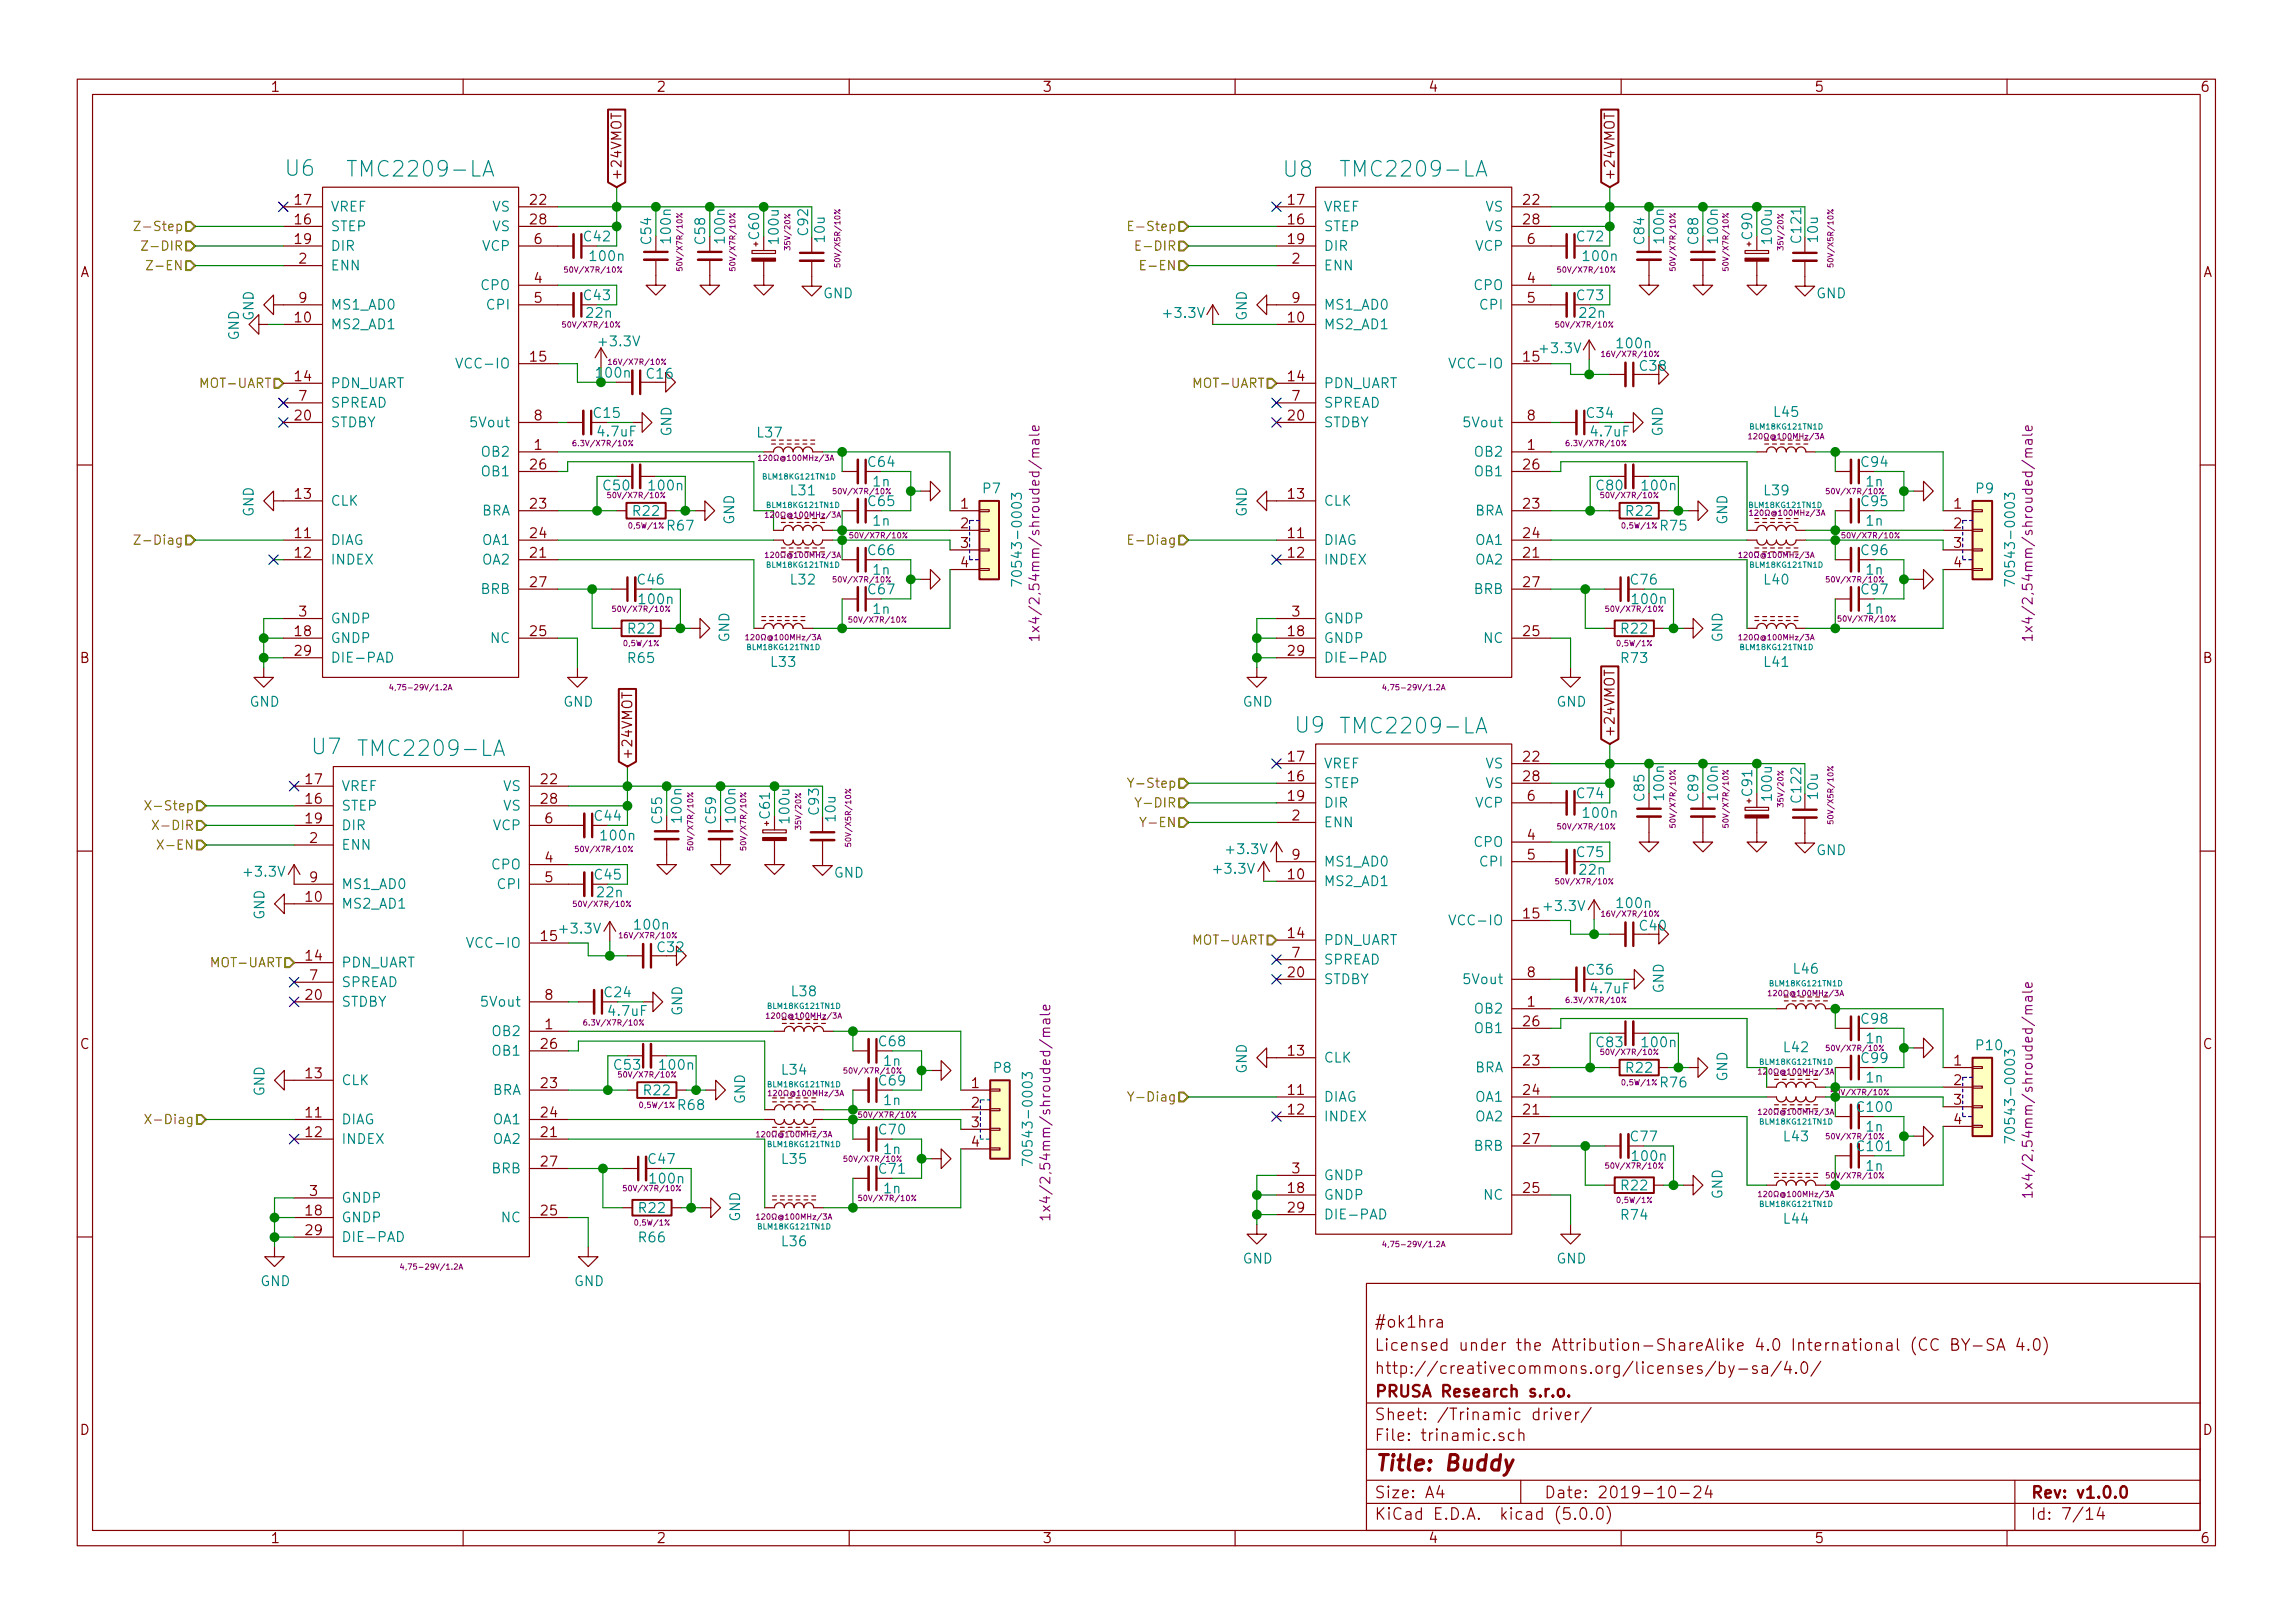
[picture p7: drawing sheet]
<svg xmlns="http://www.w3.org/2000/svg" width="297mm" height="210mm" viewBox="0 0 297 210" stroke-linecap="round" stroke-linejoin="round" font-family="sans-serif">
<defs><g id="words">
<g font-size="2.8" fill="#008484">
<text x="37.1" y="22.8">U6</text>
<text x="46" y="22.9">TMC2209-LA</text>
<text x="166.4" y="22.9">U8</text>
<text x="174.7" y="22.9">TMC2209-LA</text>
<text x="167.9" y="94.9">U9</text>
<text x="174.7" y="95">TMC2209-LA</text>
<text x="40.5" y="97.7">U7</text>
<text x="47.4" y="98">TMC2209-LA</text>
</g>
<text font-size="2.8" fill="#840000" x="178" y="190.5">Title: Buddy</text>
<g font-size="2.1" fill="#840000">
<text x="178" y="172">#ok1hra</text>
<text x="178" y="178">http://creativecommons.org/licenses/by-sa/4.0/</text>
<text x="178" y="175">Licensed under the Attribution-ShareAlike 4.0 International (CC BY-SA 4.0)</text>
<text x="178" y="184">Sheet: /Trinamic driver/</text>
<text x="178" y="181">PRUSA Research s.r.o.</text>
<text x="178" y="186.7">File: trinamic.sch</text>
<text x="178" y="196.9">KiCad E.D.A. kicad (5.0.0)</text>
<text x="178" y="194.1">Size: A4</text>
<text x="200" y="194.1">Date: 2019-10-24</text>
<text x="263" y="194.1">Rev: v1.0.0</text>
<text x="263" y="196.9">Id: 7/14</text>
</g>
<g font-size="1.8" fill="#840000">
<text x="35" y="11.9">1</text>
<text x="85" y="11.9">2</text>
<text x="135" y="11.9">3</text>
<text x="185" y="11.9">4</text>
<text x="235" y="11.9">5</text>
<text x="285" y="11.9">6</text>
<text x="80.5" y="23.5" transform="rotate(-90 80.5 23.5)">+24VMOT</text>
<text x="209.2" y="23.5" transform="rotate(-90 209.2 23.5)">+24VMOT</text>
<text x="38.3" y="29.1">16</text>
<text x="38.3" y="26.5">17</text>
<text x="68.8" y="26.5">22</text>
<text x="68.8" y="29.1">28</text>
<text x="166.9" y="29.1">16</text>
<text x="166.9" y="26.5">17</text>
<text x="197.4" y="26.5">22</text>
<text x="197.4" y="29.1">28</text>
<text x="10.4" y="35.9">A</text>
<text x="38.3" y="31.6">19</text>
<text x="38.8" y="34.2">2</text>
<text x="69.2" y="31.6">6</text>
<text x="166.9" y="31.6">19</text>
<text x="167.4" y="34.2">2</text>
<text x="197.9" y="31.6">6</text>
<text x="285.4" y="35.9">A</text>
<text x="38.3" y="41.8">10</text>
<text x="38.8" y="39.2">9</text>
<text x="69.2" y="36.7">4</text>
<text x="69.2" y="39.2">5</text>
<text x="166.9" y="41.8">10</text>
<text x="167.4" y="39.2">9</text>
<text x="197.9" y="36.7">4</text>
<text x="197.9" y="39.2">5</text>
<text x="68.8" y="46.9">15</text>
<text x="197.4" y="46.9">15</text>
<text x="38.3" y="49.4">14</text>
<text x="38.8" y="51.9">7</text>
<text x="166.9" y="49.4">14</text>
<text x="167.4" y="51.9">7</text>
<text x="38.3" y="54.5">20</text>
<text x="69.2" y="58.3">1</text>
<text x="69.2" y="54.5">8</text>
<text x="166.9" y="54.5">20</text>
<text x="197.9" y="58.3">1</text>
<text x="197.9" y="54.5">8</text>
<text x="38.3" y="64.6">13</text>
<text x="68.8" y="65.9">23</text>
<text x="68.8" y="60.8">26</text>
<text x="124.5" y="65.9">1</text>
<text x="166.9" y="64.6">13</text>
<text x="197.4" y="65.9">23</text>
<text x="197.4" y="60.8">26</text>
<text x="253.1" y="65.9">1</text>
<text x="38.3" y="69.7">11</text>
<text x="68.8" y="69.7">24</text>
<text x="124.5" y="68.4">2</text>
<text x="124.5" y="71">3</text>
<text x="166.9" y="69.7">11</text>
<text x="197.4" y="69.7">24</text>
<text x="253.1" y="68.4">2</text>
<text x="253.1" y="71">3</text>
<text x="38.3" y="72.3">12</text>
<text x="68.8" y="72.3">21</text>
<text x="68.8" y="76.1">27</text>
<text x="124.5" y="73.5">4</text>
<text x="166.9" y="72.3">12</text>
<text x="197.4" y="72.3">21</text>
<text x="197.4" y="76.1">27</text>
<text x="253.1" y="73.5">4</text>
<text x="38.3" y="82.4">18</text>
<text x="38.8" y="79.9">3</text>
<text x="68.8" y="82.4">25</text>
<text x="166.9" y="82.4">18</text>
<text x="167.4" y="79.9">3</text>
<text x="197.4" y="82.4">25</text>
<text x="10.4" y="85.9">B</text>
<text x="38.3" y="85">29</text>
<text x="166.9" y="85">29</text>
<text x="285.4" y="85.9">B</text>
<text x="209.2" y="95.6" transform="rotate(-90 209.2 95.6)">+24VMOT</text>
<text x="39.7" y="101.6">17</text>
<text x="70.2" y="101.6">22</text>
<text x="81.9" y="98.5" transform="rotate(-90 81.9 98.5)">+24VMOT</text>
<text x="166.9" y="101.2">16</text>
<text x="166.9" y="98.7">17</text>
<text x="197.4" y="98.7">22</text>
<text x="197.4" y="101.2">28</text>
<text x="39.7" y="104.1">16</text>
<text x="39.7" y="106.7">19</text>
<text x="70.2" y="104.1">28</text>
<text x="70.6" y="106.7">6</text>
<text x="166.9" y="103.8">19</text>
<text x="167.4" y="106.3">2</text>
<text x="197.9" y="103.8">6</text>
<text x="40.2" y="109.2">2</text>
<text x="70.6" y="111.8">4</text>
<text x="166.9" y="113.9">10</text>
<text x="167.4" y="111.4">9</text>
<text x="197.9" y="108.8">4</text>
<text x="197.9" y="111.4">5</text>
<text x="39.7" y="116.8">10</text>
<text x="40.2" y="114.3">9</text>
<text x="70.6" y="114.3">5</text>
<text x="197.4" y="119">15</text>
<text x="39.7" y="124.5">14</text>
<text x="70.2" y="121.9">15</text>
<text x="166.9" y="121.5">14</text>
<text x="167.4" y="124.1">7</text>
<text x="39.7" y="129.5">20</text>
<text x="40.2" y="127">7</text>
<text x="70.6" y="129.5">8</text>
<text x="166.9" y="126.6">20</text>
<text x="197.9" y="130.4">1</text>
<text x="197.9" y="126.6">8</text>
<text x="10.4" y="135.9">C</text>
<text x="70.2" y="135.9">26</text>
<text x="70.6" y="133.3">1</text>
<text x="166.9" y="136.8">13</text>
<text x="197.4" y="133">26</text>
<text x="285.4" y="135.9">C</text>
<text x="39.7" y="139.7">13</text>
<text x="70.2" y="141">23</text>
<text x="125.9" y="141">1</text>
<text x="125.9" y="143.5">2</text>
<text x="166.9" y="141.9">11</text>
<text x="197.4" y="138">23</text>
<text x="197.4" y="141.9">24</text>
<text x="253.1" y="138">1</text>
<text x="253.1" y="140.6">2</text>
<text x="253.1" y="143.1">3</text>
<text x="39.7" y="144.8">11</text>
<text x="39.7" y="147.3">12</text>
<text x="70.2" y="147.3">21</text>
<text x="70.2" y="144.8">24</text>
<text x="125.9" y="146">3</text>
<text x="125.9" y="148.6">4</text>
<text x="166.9" y="144.4">12</text>
<text x="197.4" y="144.4">21</text>
<text x="197.4" y="148.2">27</text>
<text x="253.1" y="145.7">4</text>
<text x="40.2" y="154.9">3</text>
<text x="70.2" y="151.1">27</text>
<text x="166.9" y="154.6">18</text>
<text x="167.4" y="152">3</text>
<text x="197.4" y="154.6">25</text>
<text x="39.7" y="157.5">18</text>
<text x="39.7" y="160">29</text>
<text x="70.2" y="157.5">25</text>
<text x="166.9" y="157.1">29</text>
<text x="10.4" y="185.9">D</text>
<text x="285.4" y="185.9">D</text>
<text x="35" y="199.9">1</text>
<text x="85" y="199.9">2</text>
<text x="135" y="199.9">3</text>
<text x="185" y="199.9">4</text>
<text x="235" y="199.9">5</text>
<text x="285" y="199.9">6</text>
</g>
<g font-size="1.8" fill="#008484">
<text x="42.8" y="30">STEP</text>
<text x="42.8" y="27.4">VREF</text>
<text x="63.8" y="27.4">VS</text>
<text x="63.8" y="30">VS</text>
<text x="171.4" y="30">STEP</text>
<text x="171.4" y="27.4">VREF</text>
<text x="192.5" y="27.4">VS</text>
<text x="192.5" y="30">VS</text>
<text x="42.8" y="32.5">DIR</text>
<text x="42.8" y="35">ENN</text>
<text x="62.5" y="32.5">VCP</text>
<text x="75.7" y="31.3">C42</text>
<text x="76.6" y="33.8">100n</text>
<text x="84.4" y="31.6" transform="rotate(-90 84.4 31.6)">C54</text>
<text x="86.9" y="31.3" transform="rotate(-90 86.9 31.3)">100n</text>
<text x="91.4" y="31.6" transform="rotate(-90 91.4 31.6)">C58</text>
<text x="93.9" y="31.3" transform="rotate(-90 93.9 31.3)">100n</text>
<text x="98.3" y="30.9" transform="rotate(-90 98.3 30.9)">C60</text>
<text x="100.9" y="31.4" transform="rotate(-90 100.9 31.4)">100u</text>
<text x="104.7" y="30.4" transform="rotate(-90 104.7 30.4)">C92</text>
<text x="106.9" y="31.3" transform="rotate(-90 106.9 31.3)">10u</text>
<text x="171.4" y="32.5">DIR</text>
<text x="171.4" y="35">ENN</text>
<text x="191.2" y="32.5">VCP</text>
<text x="204.4" y="31.3">C72</text>
<text x="205.3" y="33.8">100n</text>
<text x="213" y="31.6" transform="rotate(-90 213 31.6)">C84</text>
<text x="215.6" y="31.3" transform="rotate(-90 215.6 31.3)">100n</text>
<text x="220" y="31.6" transform="rotate(-90 220 31.6)">C88</text>
<text x="222.6" y="31.3" transform="rotate(-90 222.6 31.3)">100n</text>
<text x="227" y="30.9" transform="rotate(-90 227 30.9)">C90</text>
<text x="229.5" y="31.4" transform="rotate(-90 229.5 31.4)">100u</text>
<text x="233.3" y="31.3" transform="rotate(-90 233.3 31.3)">C121</text>
<text x="235.5" y="31.3" transform="rotate(-90 235.5 31.3)">10u</text>
<text x="32.9" y="41.6" transform="rotate(-90 32.9 41.6)">GND</text>
<text x="42.8" y="40.1">MS1_AD0</text>
<text x="62.3" y="37.6">CPO</text>
<text x="63.2" y="40.1">CPI</text>
<text x="75.7" y="38.9">C43</text>
<text x="76.1" y="41.2">22n</text>
<text x="106.6" y="38.7">GND</text>
<text x="151" y="41.2">+3.3V</text>
<text x="161.5" y="41.6" transform="rotate(-90 161.5 41.6)">GND</text>
<text x="171.4" y="40.1">MS1_AD0</text>
<text x="191" y="37.6">CPO</text>
<text x="191.9" y="40.1">CPI</text>
<text x="204.4" y="38.9">C73</text>
<text x="204.7" y="41.2">22n</text>
<text x="235.3" y="38.7">GND</text>
<text x="31" y="44.1" transform="rotate(-90 31 44.1)">GND</text>
<text x="42.8" y="42.7">MS2_AD1</text>
<text x="60" y="47.7">VCC-IO</text>
<text x="77.8" y="44.9">+3.3V</text>
<text x="171.4" y="42.7">MS2_AD1</text>
<text x="188.6" y="47.7">VCC-IO</text>
<text x="199.7" y="45.8">+3.3V</text>
<text x="209.6" y="45.1">100n</text>
<text x="42.8" y="50.3">PDN_UART</text>
<text x="42.8" y="52.8">SPREAD</text>
<text x="171.4" y="50.3">PDN_UART</text>
<text x="171.4" y="52.8">SPREAD</text>
<text x="42.8" y="55.4">STDBY</text>
<text x="61.3" y="55.4">5Vout</text>
<text x="62.5" y="59.2">OB2</text>
<text x="77" y="54.1">C15</text>
<text x="77.6" y="56.6">4.7uF</text>
<text x="87" y="56.6" transform="rotate(-90 87 56.6)">GND</text>
<text x="98.2" y="56.7">L37</text>
<text x="171.4" y="55.4">STDBY</text>
<text x="189.9" y="55.4">5Vout</text>
<text x="191.2" y="59.2">OB2</text>
<text x="205.6" y="54.1">C34</text>
<text x="206.2" y="56.6">4.7uF</text>
<text x="215.4" y="56.6" transform="rotate(-90 215.4 56.6)">GND</text>
<text x="229.9" y="54">L45</text>
<text x="42.8" y="65.5">CLK</text>
<text x="62.5" y="61.7">OB1</text>
<text x="78.2" y="63.5">C50</text>
<text x="84.2" y="63.5">100n</text>
<text x="102.5" y="64.2">L31</text>
<text x="112.5" y="60.5">C64</text>
<text x="112.5" y="65.6">C65</text>
<text x="127.4" y="63.9">P7</text>
<text x="171.4" y="65.5">CLK</text>
<text x="191.2" y="61.7">OB1</text>
<text x="206.9" y="63.5">C80</text>
<text x="212.9" y="63.5">100n</text>
<text x="228.6" y="64.2">L39</text>
<text x="241.2" y="60.5">C94</text>
<text x="241.2" y="65.6">C95</text>
<text x="256" y="63.9">P9</text>
<text x="32.9" y="67" transform="rotate(-90 32.9 67)">GND</text>
<text x="42.8" y="70.6">DIAG</text>
<text x="62.3" y="66.8">BRA</text>
<text x="62.5" y="70.6">OA1</text>
<text x="82.1" y="66.8">R22</text>
<text x="86.5" y="68.8">R67</text>
<text x="95.1" y="68" transform="rotate(-90 95.1 68)">GND</text>
<text x="112.5" y="71.9">C66</text>
<text x="113.2" y="68.1">1n</text>
<text x="161.5" y="67" transform="rotate(-90 161.5 67)">GND</text>
<text x="171.4" y="70.6">DIAG</text>
<text x="191" y="66.8">BRA</text>
<text x="191.2" y="70.6">OA1</text>
<text x="210.7" y="66.8">R22</text>
<text x="215.2" y="68.8">R75</text>
<text x="223.8" y="68" transform="rotate(-90 223.8 68)">GND</text>
<text x="241.2" y="71.9">C96</text>
<text x="241.8" y="68.1">1n</text>
<text x="42.8" y="73.1">INDEX</text>
<text x="62.3" y="77">BRB</text>
<text x="62.5" y="73.1">OA2</text>
<text x="82.7" y="75.7">C46</text>
<text x="102.5" y="75.7">L32</text>
<text x="112.5" y="77">C67</text>
<text x="132.4" y="74.6" transform="rotate(-90 132.4 74.6)">70543-0003</text>
<text x="171.4" y="73.1">INDEX</text>
<text x="191" y="77">BRB</text>
<text x="191.2" y="73.1">OA2</text>
<text x="211.3" y="75.7">C76</text>
<text x="228.6" y="75.7">L40</text>
<text x="241.2" y="77">C97</text>
<text x="261" y="74.6" transform="rotate(-90 261 74.6)">70543-0003</text>
<text x="42.8" y="83.3">GNDP</text>
<text x="42.8" y="80.8">GNDP</text>
<text x="63.6" y="83.3">NC</text>
<text x="81.4" y="82.1">R22</text>
<text x="83" y="78.3">100n</text>
<text x="94.5" y="83.2" transform="rotate(-90 94.5 83.2)">GND</text>
<text x="113.2" y="79.5">1n</text>
<text x="171.4" y="83.3">GNDP</text>
<text x="171.4" y="80.8">GNDP</text>
<text x="192.3" y="83.3">NC</text>
<text x="210.1" y="82.1">R22</text>
<text x="211.6" y="78.3">100n</text>
<text x="223.1" y="83.2" transform="rotate(-90 223.1 83.2)">GND</text>
<text x="241.8" y="79.5">1n</text>
<text x="42.8" y="85.8">DIE-PAD</text>
<text x="81.4" y="85.9">R65</text>
<text x="99.9" y="86.4">L33</text>
<text x="171.4" y="85.8">DIE-PAD</text>
<text x="210.1" y="85.9">R73</text>
<text x="228.6" y="86.4">L41</text>
<text x="32.3" y="91.6">GND</text>
<text x="73" y="91.6">GND</text>
<text x="161" y="91.6">GND</text>
<text x="201.6" y="91.6">GND</text>
<text x="171.4" y="99.6">VREF</text>
<text x="192.5" y="99.6">VS</text>
<text x="44.2" y="105">STEP</text>
<text x="44.2" y="102.5">VREF</text>
<text x="44.2" y="107.6">DIR</text>
<text x="63.9" y="107.6">VCP</text>
<text x="65.2" y="102.5">VS</text>
<text x="65.2" y="105">VS</text>
<text x="77.1" y="106.3">C44</text>
<text x="85.8" y="106.6" transform="rotate(-90 85.8 106.6)">C55</text>
<text x="88.3" y="106.4" transform="rotate(-90 88.3 106.4)">100n</text>
<text x="92.8" y="106.6" transform="rotate(-90 92.8 106.6)">C59</text>
<text x="95.3" y="106.4" transform="rotate(-90 95.3 106.4)">100n</text>
<text x="99.7" y="106" transform="rotate(-90 99.7 106)">C61</text>
<text x="102.3" y="106.5" transform="rotate(-90 102.3 106.5)">100u</text>
<text x="106.1" y="105.5" transform="rotate(-90 106.1 105.5)">C93</text>
<text x="108.3" y="106.3" transform="rotate(-90 108.3 106.3)">10u</text>
<text x="171.4" y="102.1">STEP</text>
<text x="171.4" y="104.6">DIR</text>
<text x="171.4" y="107.2">ENN</text>
<text x="191.2" y="104.6">VCP</text>
<text x="192.5" y="102.1">VS</text>
<text x="204.4" y="103.4">C74</text>
<text x="205.3" y="106">100n</text>
<text x="213" y="103.7" transform="rotate(-90 213 103.7)">C85</text>
<text x="215.6" y="103.5" transform="rotate(-90 215.6 103.5)">100n</text>
<text x="220" y="103.7" transform="rotate(-90 220 103.7)">C89</text>
<text x="222.6" y="103.5" transform="rotate(-90 222.6 103.5)">100n</text>
<text x="227" y="103.1" transform="rotate(-90 227 103.1)">C91</text>
<text x="229.5" y="103.6" transform="rotate(-90 229.5 103.6)">100u</text>
<text x="233.3" y="103.8" transform="rotate(-90 233.3 103.8)">C122</text>
<text x="235.5" y="103.4" transform="rotate(-90 235.5 103.4)">10u</text>
<text x="31.8" y="113.6">+3.3V</text>
<text x="44.2" y="110.1">ENN</text>
<text x="63.7" y="112.6">CPO</text>
<text x="77.1" y="114">C45</text>
<text x="78" y="108.9">100n</text>
<text x="108" y="113.7">GND</text>
<text x="157.4" y="113.2">+3.3V</text>
<text x="159.1" y="110.7">+3.3V</text>
<text x="171.4" y="112.3">MS1_AD0</text>
<text x="191" y="109.7">CPO</text>
<text x="191.9" y="112.3">CPI</text>
<text x="204.4" y="111">C75</text>
<text x="204.7" y="113.3">22n</text>
<text x="235.3" y="110.8">GND</text>
<text x="34.3" y="119.2" transform="rotate(-90 34.3 119.2)">GND</text>
<text x="44.2" y="117.7">MS2_AD1</text>
<text x="44.2" y="115.2">MS1_AD0</text>
<text x="64.6" y="115.2">CPI</text>
<text x="77.5" y="116.3">22n</text>
<text x="171.4" y="114.8">MS2_AD1</text>
<text x="188.6" y="119.9">VCC-IO</text>
<text x="200.2" y="118">+3.3V</text>
<text x="209.6" y="117.6">100n</text>
<text x="44.2" y="125.3">PDN_UART</text>
<text x="61.4" y="122.8">VCC-IO</text>
<text x="72.7" y="120.9">+3.3V</text>
<text x="82.4" y="120.4">100n</text>
<text x="171.4" y="122.4">PDN_UART</text>
<text x="171.4" y="125">SPREAD</text>
<text x="44.2" y="130.4">STDBY</text>
<text x="44.2" y="127.9">SPREAD</text>
<text x="62.7" y="130.4">5Vout</text>
<text x="78.4" y="129.2">C24</text>
<text x="79" y="131.6">4.7uF</text>
<text x="88.4" y="131.6" transform="rotate(-90 88.4 131.6)">GND</text>
<text x="102.6" y="129.1">L38</text>
<text x="171.4" y="127.5">STDBY</text>
<text x="189.9" y="127.5">5Vout</text>
<text x="191.2" y="131.3">OB2</text>
<text x="205.6" y="126.3">C36</text>
<text x="206.2" y="128.7">4.7uF</text>
<text x="215.5" y="128.7" transform="rotate(-90 215.5 128.7)">GND</text>
<text x="232.4" y="126.2">L46</text>
<text x="63.9" y="134.2">OB2</text>
<text x="63.9" y="136.8">OB1</text>
<text x="113.9" y="135.6">C68</text>
<text x="171.4" y="137.7">CLK</text>
<text x="191.2" y="133.9">OB1</text>
<text x="206.9" y="135.7">C83</text>
<text x="212.9" y="135.7">100n</text>
<text x="231.1" y="136.3">L42</text>
<text x="241.2" y="132.6">C98</text>
<text x="241.2" y="137.7">C99</text>
<text x="256.1" y="136.1">P10</text>
<text x="34.3" y="142" transform="rotate(-90 34.3 142)">GND</text>
<text x="44.2" y="140.6">CLK</text>
<text x="63.7" y="141.9">BRA</text>
<text x="79.6" y="138.6">C53</text>
<text x="83.5" y="141.9">R22</text>
<text x="85.6" y="138.6">100n</text>
<text x="87.9" y="143.8">R68</text>
<text x="96.5" y="143" transform="rotate(-90 96.5 143)">GND</text>
<text x="101.3" y="139.2">L34</text>
<text x="113.9" y="140.6">C69</text>
<text x="114.6" y="143.2">1n</text>
<text x="128.8" y="139">P8</text>
<text x="161.5" y="139.1" transform="rotate(-90 161.5 139.1)">GND</text>
<text x="171.4" y="142.7">DIAG</text>
<text x="191" y="138.9">BRA</text>
<text x="191.2" y="142.7">OA1</text>
<text x="210.7" y="139">R22</text>
<text x="215.2" y="140.9">R76</text>
<text x="223.8" y="140.1" transform="rotate(-90 223.8 140.1)">GND</text>
<text x="241.8" y="140.3">1n</text>
<text x="44.2" y="145.7">DIAG</text>
<text x="44.2" y="148.2">INDEX</text>
<text x="63.9" y="148.2">OA2</text>
<text x="63.9" y="145.7">OA1</text>
<text x="113.9" y="147">C70</text>
<text x="133.8" y="149.7" transform="rotate(-90 133.8 149.7)">70543-0003</text>
<text x="171.4" y="145.3">INDEX</text>
<text x="191" y="149.1">BRB</text>
<text x="191.2" y="145.3">OA2</text>
<text x="211.3" y="147.9">C77</text>
<text x="231.1" y="147.9">L43</text>
<text x="240.7" y="144.1">C100</text>
<text x="240.7" y="149.1">C101</text>
<text x="261" y="146.8" transform="rotate(-90 261 146.8)">70543-0003</text>
<text x="44.2" y="155.8">GNDP</text>
<text x="63.7" y="152">BRB</text>
<text x="84.1" y="150.8">C47</text>
<text x="84.4" y="153.3">100n</text>
<text x="101.3" y="150.8">L35</text>
<text x="113.9" y="152.1">C71</text>
<text x="114.6" y="154.6">1n</text>
<text x="171.4" y="155.4">GNDP</text>
<text x="171.4" y="152.9">GNDP</text>
<text x="192.3" y="155.4">NC</text>
<text x="210.1" y="154.2">R22</text>
<text x="211.6" y="150.4">100n</text>
<text x="223.1" y="155.4" transform="rotate(-90 223.1 155.4)">GND</text>
<text x="44.2" y="158.4">GNDP</text>
<text x="44.2" y="160.9">DIE-PAD</text>
<text x="65" y="158.4">NC</text>
<text x="82.8" y="161">R66</text>
<text x="82.8" y="157.1">R22</text>
<text x="95.9" y="158.3" transform="rotate(-90 95.9 158.3)">GND</text>
<text x="101.3" y="161.5">L36</text>
<text x="171.4" y="158">DIE-PAD</text>
<text x="210.1" y="158">R74</text>
<text x="231.1" y="158.5">L44</text>
<text x="33.7" y="166.6">GND</text>
<text x="74.4" y="166.6">GND</text>
<text x="161" y="163.7">GND</text>
<text x="201.6" y="163.7">GND</text>
</g>
<g font-size="1.8" fill="#840084">
<text x="77.4" y="48.9">100n</text>
<text x="83.8" y="49.1">C16</text>
<text x="212.5" y="48.1">C38</text>
<text x="113.2" y="63">1n</text>
<text x="241.8" y="63">1n</text>
<text x="113.2" y="74.5">1n</text>
<text x="241.8" y="74.5">1n</text>
<text x="134.7" y="80.6" transform="rotate(-90 134.7 80.6)">1x4/2,54mm/shrouded/male</text>
<text x="263.3" y="80.6" transform="rotate(-90 263.3 80.6)">1x4/2,54mm/shrouded/male</text>
<text x="85.2" y="123.4">C32</text>
<text x="212.5" y="120.6">C40</text>
<text x="241.8" y="135.2">1n</text>
<text x="114.6" y="138.1">1n</text>
<text x="114.6" y="149.5">1n</text>
<text x="241.8" y="146.6">1n</text>
<text x="136.1" y="155.7" transform="rotate(-90 136.1 155.7)">1x4/2,54mm/shrouded/male</text>
<text x="241.8" y="151.7">1n</text>
<text x="263.3" y="152.8" transform="rotate(-90 263.3 152.8)">1x4/2,54mm/shrouded/male</text>
</g>
<g font-size="1.7" fill="#848400">
<text x="18.6" y="29.9">Z-Step</text>
<text x="147.2" y="29.9">E-Step</text>
<text x="19.4" y="32.5">Z-DIR</text>
<text x="19.9" y="35">Z-EN</text>
<text x="148" y="32.5">E-DIR</text>
<text x="148.5" y="35">E-EN</text>
<text x="26.4" y="50.2">MOT-UART</text>
<text x="155" y="50.2">MOT-UART</text>
<text x="18.6" y="70.6">Z-Diag</text>
<text x="147.2" y="70.6">E-Diag</text>
<text x="20" y="105">X-Step</text>
<text x="20.7" y="107.5">X-DIR</text>
<text x="147.2" y="102.1">Y-Step</text>
<text x="148" y="104.6">Y-DIR</text>
<text x="148.5" y="107.1">Y-EN</text>
<text x="21.3" y="110.1">X-EN</text>
<text x="27.8" y="125.3">MOT-UART</text>
<text x="155" y="122.4">MOT-UART</text>
<text x="147.2" y="142.7">Y-Diag</text>
<text x="20" y="145.6">X-Diag</text>
</g>
<g font-size="1" fill="#840084">
<text x="73.7" y="35.3">50V/X7R/10%</text>
<text x="88.4" y="34.5" transform="rotate(-90 88.4 34.5)">50V/X7R/10%</text>
<text x="95.3" y="34.5" transform="rotate(-90 95.3 34.5)">50V/X7R/10%</text>
<text x="102.4" y="32.1" transform="rotate(-90 102.4 32.1)">35V/20%</text>
<text x="108.9" y="34" transform="rotate(-90 108.9 34)">50V/X5R/10%</text>
<text x="202.4" y="35.3">50V/X7R/10%</text>
<text x="217.1" y="34.5" transform="rotate(-90 217.1 34.5)">50V/X7R/10%</text>
<text x="223.9" y="34.5" transform="rotate(-90 223.9 34.5)">50V/X7R/10%</text>
<text x="231" y="32.1" transform="rotate(-90 231 32.1)">35V/20%</text>
<text x="237.5" y="34" transform="rotate(-90 237.5 34)">50V/X5R/10%</text>
<text x="73.5" y="42.4">50V/X7R/10%</text>
<text x="79.4" y="47.3">16V/X7R/10%</text>
<text x="202.1" y="42.4">50V/X7R/10%</text>
<text x="208.1" y="46.2">16V/X7R/10%</text>
<text x="74.9" y="57.8">6.3V/X7R/10%</text>
<text x="99.2" y="59.7">120@100MHz/3A</text>
<text x="203.5" y="57.8">6.3V/X7R/10%</text>
<text x="227.5" y="56.9">120@100MHz/3A</text>
<text x="79.3" y="64.5">50V/X7R/10%</text>
<text x="108.5" y="64">50V/X7R/10%</text>
<text x="208" y="64.5">50V/X7R/10%</text>
<text x="237.2" y="64">50V/X7R/10%</text>
<text x="81.7" y="68.5">0,5W/1%</text>
<text x="100.1" y="67.1">120@100MHz/3A</text>
<text x="110.7" y="69.7">50V/X7R/10%</text>
<text x="210.3" y="68.5">0,5W/1%</text>
<text x="227.6" y="66.8">120@100MHz/3A</text>
<text x="239.2" y="69.7">50V/X7R/10%</text>
<text x="100.1" y="72.3">120@100MHz/3A</text>
<text x="108.5" y="75.5">50V/X7R/10%</text>
<text x="226.2" y="72.3">120@100MHz/3A</text>
<text x="237.2" y="75.5">50V/X7R/10%</text>
<text x="80" y="79.3">50V/X7R/10%</text>
<text x="81.1" y="83.7">0,5W/1%</text>
<text x="97.5" y="83">120@100MHz/3A</text>
<text x="110.6" y="80.7">50V/X7R/10%</text>
<text x="208.6" y="79.3">50V/X7R/10%</text>
<text x="209.7" y="83.7">0,5W/1%</text>
<text x="226.2" y="83">120@100MHz/3A</text>
<text x="238.7" y="80.5">50V/X7R/10%</text>
<text x="51.3" y="89.4">4,75-29V/1.2A</text>
<text x="180" y="89.4">4,75-29V/1.2A</text>
<text x="103.8" y="107.1" transform="rotate(-90 103.8 107.1)">35V/20%</text>
<text x="202.4" y="107.5">50V/X7R/10%</text>
<text x="217.1" y="106.6" transform="rotate(-90 217.1 106.6)">50V/X7R/10%</text>
<text x="223.9" y="106.6" transform="rotate(-90 223.9 106.6)">50V/X7R/10%</text>
<text x="231" y="104.2" transform="rotate(-90 231 104.2)">35V/20%</text>
<text x="237.5" y="106.1" transform="rotate(-90 237.5 106.1)">50V/X5R/10%</text>
<text x="75.1" y="110.4">50V/X7R/10%</text>
<text x="89.8" y="109.5" transform="rotate(-90 89.8 109.5)">50V/X7R/10%</text>
<text x="96.7" y="109.5" transform="rotate(-90 96.7 109.5)">50V/X7R/10%</text>
<text x="110.3" y="109" transform="rotate(-90 110.3 109)">50V/X5R/10%</text>
<text x="74.9" y="117.5">50V/X7R/10%</text>
<text x="202.1" y="114.6">50V/X7R/10%</text>
<text x="208.1" y="118.8">16V/X7R/10%</text>
<text x="80.8" y="121.6">16V/X7R/10%</text>
<text x="100.2" y="132">120@100MHz/3A</text>
<text x="203.5" y="129.9">6.3V/X7R/10%</text>
<text x="230" y="129.1">120@100MHz/3A</text>
<text x="76.3" y="132.9">6.3V/X7R/10%</text>
<text x="208" y="136.7">50V/X7R/10%</text>
<text x="237.2" y="136.2">50V/X7R/10%</text>
<text x="80.7" y="139.6">50V/X7R/10%</text>
<text x="83.1" y="143.5">0,5W/1%</text>
<text x="100.5" y="142">120@100MHz/3A</text>
<text x="109.9" y="139.1">50V/X7R/10%</text>
<text x="210.3" y="140.6">0,5W/1%</text>
<text x="228.7" y="139.2">120@100MHz/3A</text>
<text x="237.8" y="141.9">50V/X7R/10%</text>
<text x="98.9" y="147.3">120@100MHz/3A</text>
<text x="111.8" y="144.8">50V/X7R/10%</text>
<text x="228.7" y="144.4">120@100MHz/3A</text>
<text x="237.2" y="147.6">50V/X7R/10%</text>
<text x="81.4" y="154.3">50V/X7R/10%</text>
<text x="109.9" y="150.5">50V/X7R/10%</text>
<text x="111.8" y="155.6">50V/X7R/10%</text>
<text x="208.6" y="151.4">50V/X7R/10%</text>
<text x="209.7" y="155.8">0,5W/1%</text>
<text x="228.7" y="155.1">120@100MHz/3A</text>
<text x="237.2" y="152.7">50V/X7R/10%</text>
<text x="82.4" y="158.8">0,5W/1%</text>
<text x="98.9" y="158">120@100MHz/3A</text>
<text x="180" y="161.6">4,75-29V/1.2A</text>
<text x="52.7" y="164.5">4,75-29V/1.2A</text>
</g>
<g font-size="1" fill="#008484">
<text x="226.9" y="55.6">BLM18KG121TN1D</text>
<text x="99" y="62.1">BLM18KG121TN1D</text>
<text x="99.5" y="65.8">BLM18KG121TN1D</text>
<text x="226.8" y="65.8">BLM18KG121TN1D</text>
<text x="99.5" y="73.6">BLM18KG121TN1D</text>
<text x="226.9" y="73.6">BLM18KG121TN1D</text>
<text x="97" y="84.2">BLM18KG121TN1D</text>
<text x="225.7" y="84.2">BLM18KG121TN1D</text>
<text x="99.7" y="130.7">BLM18KG121TN1D</text>
<text x="229.5" y="127.8">BLM18KG121TN1D</text>
<text x="228.2" y="137.9">BLM18KG121TN1D</text>
<text x="99.7" y="140.9">BLM18KG121TN1D</text>
<text x="99.7" y="148.6">BLM18KG121TN1D</text>
<text x="228.2" y="145.7">BLM18KG121TN1D</text>
<text x="98.4" y="159.3">BLM18KG121TN1D</text>
<text x="228.2" y="156.4">BLM18KG121TN1D</text>
</g>
</g></defs>
<g fill="none" stroke="#840000" stroke-width=".15">
<path d="M10 10.3h277v189.9h-277zM12 12.2h273v186.1h-273zM60 10.3v1.9M79.2 14.7v.7M110 10.3v1.9M160 10.3v1.9M207.8 14.7v.7M210 10.3v1.9M260 10.3v1.9M35.4 39.5v-1.3l-1.2 1.3 1.2 1.3v-1.3h6.4M36.7 31.9h5.1M36.7 29.3h5.1"/>
<path d="M36.7 26.8h5.1M36.7 34.4h5.1M41.8 24.3h25.4v63.5h-25.4zM67.2 31.9h7.1M67.2 39.5h7.1M67.2 29.3h5.1M67.2 26.8h5.1M67.2 37h5.1M85 33.6v3.4h1.2l-1.2 1.2-1.3-1.2h1.3M85 30.6v2M91.9 33.6v3.4h1.3l-1.3 1.2-1.2-1.2h1.2M91.9 30.6v2"/>
<path d="M97.4 32.5h3.1v.3h-3.1zM97.7 31.6h.5M97.9 31.4v.5M98.9 33.8v3.2h1.3l-1.3 1.2-1.2-1.2h1.2M98.9 30.6v1.9M105.2 33.8v3.3h1.2l-1.2 1.2-1.3-1.2h1.3M105.2 30.7v2.1M157.1 39.5l-.8 1.3M157.1 39.5v2.5M157.1 39.5l.8 1.3M164.1 39.5v-1.3l-1.3 1.3 1.3 1.3v-1.3h6.3M165.4 31.9h5"/>
<path d="M165.4 29.3h5M165.4 26.8h5M165.4 34.4h5M170.4 24.3h25.4v63.5h-25.4zM195.8 31.9h7.1M195.8 39.5h7.1M195.8 29.3h5.1M195.8 26.8h5.1M195.8 37h5.1M213.6 33.6v3.4h1.3l-1.3 1.2-1.3-1.2h1.3M213.6 30.6v2M220.6 33.6v3.4h1.3l-1.3 1.2-1.3-1.2h1.3"/>
<path d="M220.6 30.6v2M226.1 32.5h3v.3h-3zM226.3 31.6h.5M226.6 31.4v.5M227.6 33.8v3.2h1.3l-1.3 1.2-1.3-1.2h1.3M227.6 30.6v1.9M233.8 33.8v3.3h1.3l-1.3 1.2-1.3-1.2h1.3M233.8 30.7v2.1M33.5 42v-1.2l-1.2 1.2 1.2 1.3v-1.3h1.3M36.7 42h5.1M36.7 49.7h5.1M36.7 54.7h5.1"/>
<path d="M36.7 52.2h5.1M67.2 58.5h5.1M67.2 47.1h5.1M67.2 54.7h5.1M73.5 54.7h2.1M77.9 45.1l-.8 1.2M77.9 45.1v2.5M77.9 45.1l.7 1.2M79.9 49.5h2M81.9 54.7h1.3v-1.2l1.3 1.2-1.3 1.3v-1.3M82.9 49.5h3.3v-1.2l1.3 1.2-1.3 1.3v-1.3M98.9 58.5h1.3a.63 .63 0 0 1 .6-.6 .63 .63 0 0 1 .7 .6 .63 .63 0 0 1 .6-.6 .63 .63 0 0 1 .6 .6 .63 .63 0 0 1 .7-.6 .63 .63 0 0 1 .6 .6 .63 .63 0 0 1 .6-.6 .63 .63 0 0 1 .7 .6h1.3"/>
<path d="M99.9 57.5h.6M101 57.5h.5M102 57.5h.5M102 57h.5M103 57.5h.5M103 57h.5M104 57.5h.5M104 57h.5M105 57.5h.5M105 57h.5M165.4 42h5M165.4 49.7h5"/>
<path d="M165.4 54.7h5M165.4 52.2h5M195.8 58.5h5.1M195.8 47.1h5.1M195.8 54.7h5.1M202.2 54.7h2M205.9 44.1l-.8 1.2M205.9 44.1v2.5M205.9 44.1l.7 1.2M208.5 48.5h2.1M210.3 54.7h1.3v-1.2l1.3 1.2-1.3 1.3v-1.3M211.6 48.5h3.3v-1.3l1.3 1.3-1.3 1.3v-1.3"/>
<path d="M227.6 58.5h1.3a.63 .63 0 0 1 .6-.6 .63 .63 0 0 1 .6 .6 .63 .63 0 0 1 .7-.6 .63 .63 0 0 1 .6 .6 .63 .63 0 0 1 .6-.6 .63 .63 0 0 1 .7 .6 .63 .63 0 0 1 .6-.6 .63 .63 0 0 1 .6 .6h1.3M228.6 57.5h.5M229.6 57.5h.5M230.6 57.5h.5M231.6 57.5h.6M232.7 57.5h.5M233.7 57.5h.5M10 60.2h2M35.4 64.9v-1.3l-1.2 1.3 1.2 1.3v-1.3h6.4M36.7 72.5h5.1M36.7 70h5.1M67.2 66.2h5.1"/>
<path d="M67.2 76.3h5.1M67.2 61.1h5.1M67.2 72.5h5.1M67.2 70h5.1M79.2 76.3h2.1M79.9 66.2h1.3M82.9 61.7h2.1M86.2 66.2h1.3M90 66.2h1.3v-1.3l1.3 1.3-1.3 1.2v-1.2M98.7 79.9h.5M99.7 79.9h.5M100.2 70h1.3a.63 .63 0 0 0 .6 .6 .63 .63 0 0 0 .6-.6 .63 .63 0 0 0 .7 .6 .63 .63 0 0 0 .6-.6 .63 .63 0 0 0 .6 .6 .63 .63 0 0 0 .7-.6 .63 .63 0 0 0 .6 .6 .63 .63 0 0 0 .7-.6h1.2"/>
<path d="M100.2 68.7h1.3a.63 .63 0 0 1 .6-.6 .63 .63 0 0 1 .6 .6 .63 .63 0 0 1 .7-.6 .63 .63 0 0 1 .6 .6 .63 .63 0 0 1 .6-.6 .63 .63 0 0 1 .7 .6 .63 .63 0 0 1 .6-.6 .63 .63 0 0 1 .7 .6h1.2M100.7 79.9h.5M101.2 67.7h.5M101.2 71h.5M101.7 79.9h.5M102.2 67.7h.5M102.2 71h.5M102.7 79.9h.6M103.3 67.7h.5M103.3 71h.5M103.8 79.9h.5M104.3 67.7h.5"/>
<path d="M104.3 71h.5M105.3 67.7h.5M105.3 71h.5M106.3 67.7h.5M106.3 71h.5M109.1 66.2h2M109.1 61.1h2M109.1 72.5h2M109.1 77.6h2M119.3 63.6h1.2v-1.2l1.3 1.2-1.3 1.3v-1.3M119.3 75.1h1.2v-1.3l1.3 1.3-1.3 1.2v-1.2M123.1 66.2h3.8"/>
<path d="M123.1 68.7h3.8M123.1 71.2h3.8M123.1 73.8h3.8M126.9 73.7h1.2v.2h-1.2zM126.9 71.1h1.2v.3h-1.2zM126.9 68.6h1.2v.2h-1.2zM126.9 66h1.2v.3h-1.2zM164.1 64.9v-1.3l-1.3 1.3 1.3 1.3v-1.3h6.3M165.4 72.5h5M165.4 70h5M195.8 66.2h5.1M195.8 76.3h5.1"/>
<path d="M195.8 61.1h5.1M195.8 72.5h5.1M195.8 70h5.1M207.9 76.3h2M208.5 66.2h1.3M211.6 61.7h2M214.9 66.2h1.3M218.7 66.2h1.3v-1.3l1.2 1.3-1.2 1.2v-1.2M226.3 68.7h1.3a.63 .63 0 0 1 .6-.6 .63 .63 0 0 1 .7 .6 .63 .63 0 0 1 .6-.6 .63 .63 0 0 1 .6 .6 .63 .63 0 0 1 .7-.6 .63 .63 0 0 1 .6 .6 .63 .63 0 0 1 .6-.6 .63 .63 0 0 1 .7 .6h1.2M226.3 70h1.3a.63 .63 0 0 0 .6 .6 .63 .63 0 0 0 .7-.6 .63 .63 0 0 0 .6 .6 .63 .63 0 0 0 .6-.6 .63 .63 0 0 0 .7 .6 .63 .63 0 0 0 .6-.6 .63 .63 0 0 0 .6 .6 .63 .63 0 0 0 .7-.6h1.2M227.3 67.7h.5M227.3 67.2h.5"/>
<path d="M227.3 71h.5M227.3 79.9h.5M228.3 67.7h.6M228.3 71h.6M228.3 79.9h.6M229.4 67.7h.5M229.4 71h.5M229.4 79.9h.5M230.4 67.7h.5M230.4 71h.5M230.4 79.9h.5M231.4 67.7h.5"/>
<path d="M231.4 71h.5M231.4 79.9h.5M232.4 67.7h.5M232.4 71h.5M232.4 79.9h.5M237.7 66.2h2.1M237.7 61.1h2.1M237.7 72.5h2.1M237.7 77.6h2.1M247.9 63.6h1.3v-1.2l1.2 1.2-1.2 1.3v-1.3M247.9 75.1h1.3v-1.3l1.2 1.3-1.2 1.2v-1.2M251.7 66.2h3.8"/>
<path d="M251.7 68.7h3.8M251.7 71.2h3.8M251.7 73.8h3.8M255.5 73.7h1.3v.2h-1.3zM255.5 71.1h1.3v.3h-1.3zM255.5 68.6h1.3v.2h-1.3zM255.5 66h1.3v.3h-1.3zM285 60.2h2M34.2 86.5v1.3h1.2l-1.2 1.2-1.3-1.2h1.3M36.7 82.7h5.1M36.7 85.2h5.1M36.7 80.1h5.1"/>
<path d="M43.2 99.3h25.4v63.5h-25.4zM67.2 82.7h5.1M74.8 86.5v1.3h1.3l-1.3 1.2-1.3-1.2h1.3M79.2 81.4h1.3M80.6 89.7v.7M85.6 81.4h1.3M89.4 81.4h1.3v-1.3l1.2 1.3-1.2 1.3v-1.3M97.7 81.4h1.2a.63 .63 0 0 1 .7-.6 .63 .63 0 0 1 .6 .6 .63 .63 0 0 1 .6-.6 .63 .63 0 0 1 .7 .6 .63 .63 0 0 1 .6-.6 .63 .63 0 0 1 .6 .6 .63 .63 0 0 1 .7-.6 .63 .63 0 0 1 .6 .6h1.3M98.7 80.4h.5M99.7 80.4h.5M100.7 80.4h.5M101.7 80.4h.5"/>
<path d="M102.7 80.4h.6M103.8 80.4h.5M162.8 86.5v1.3h1.3l-1.3 1.2-1.3-1.2h1.3M165.4 98.9h5M165.4 82.7h5M165.4 85.2h5M165.4 80.1h5M170.4 96.4h25.4v63.5h-25.4zM195.8 98.9h5.1M195.8 82.7h5.1M203.5 86.5v1.3h1.2l-1.2 1.2-1.3-1.2h1.3M207.8 86.8v.7"/>
<path d="M207.9 81.4h1.3M214.2 81.4h1.3M218.1 81.4h1.2v-1.3l1.3 1.3-1.3 1.3v-1.3M226.3 81.4h1.3a.63 .63 0 0 1 .6-.6 .63 .63 0 0 1 .7 .6 .63 .63 0 0 1 .6-.6 .63 .63 0 0 1 .6 .6 .63 .63 0 0 1 .7-.6 .63 .63 0 0 1 .6 .6 .63 .63 0 0 1 .6-.6 .63 .63 0 0 1 .7 .6h1.2M227.3 80.4h.5M228.3 80.4h.6M229.4 80.4h.5M230.4 80.4h.5M231.4 80.4h.5M232.4 80.4h.5M10 110.3h2M36.8 117.1v-1.3l-1.2 1.3 1.2 1.3v-1.3h6.4"/>
<path d="M38.1 104.4h5.1M38.1 101.8h5.1M38.1 106.9h5.1M38.1 109.5h5.1M38.1 112v2.5h5.1M38.1 112l-.8 1.3M38.1 112l.8 1.3M68.6 104.4h5.1M68.6 101.8h5.1M68.6 106.9h7.1M68.6 112h5.1M68.6 114.5h7.1"/>
<path d="M79 119.4l-.8 1.2M79 119.4v2.5M79 119.4l.8 1.2M86.4 108.7v3.3h1.2l-1.2 1.3-1.3-1.3h1.3M86.4 105.7v2M93.3 108.7v3.3h1.3l-1.3 1.3-1.2-1.3h1.2M93.3 105.7v2M98.8 107.5h3.1v.4h-3.1zM99.1 106.7h.5M99.3 106.4v.5M100.3 108.9v3.1h1.3l-1.3 1.3-1.2-1.3h1.2M100.3 105.7v1.8"/>
<path d="M106.6 108.8v3.3h1.2l-1.2 1.3-1.3-1.3h1.3M106.6 105.8v2M163.7 111.6l-.8 1.3M163.7 111.6v2.6M163.7 111.6l.8 1.3M165.4 114.2h5M165.4 101.5h5M165.4 104h5M165.4 106.5h5M165.4 109.1v2.5h5M165.4 109.1l-.8 1.3M165.4 109.1l.7 1.3"/>
<path d="M195.8 119.2h5.1M195.8 101.5h5.1M195.8 104h7.1M195.8 109.1h5.1M195.8 111.6h7.1M206.5 116.6l-.8 1.3M206.5 116.6v2.5M206.5 116.6l.8 1.3M213.6 105.8v3.3h1.3l-1.3 1.3-1.3-1.3h1.3M213.6 102.7v2.1M220.6 105.8v3.3h1.3l-1.3 1.3-1.3-1.3h1.3M220.6 102.7v2.1"/>
<path d="M226.1 104.6h3v.4h-3zM226.3 103.8h.5M226.6 103.5v.5M227.6 106v3.1h1.3l-1.3 1.3-1.3-1.3h1.3M227.6 102.7v1.9M233.8 105.9v3.3h1.3l-1.3 1.3-1.3-1.3h1.3M233.8 102.9v2M285 110.3h2M36.8 139.9v-1.2l-1.2 1.2 1.2 1.3v-1.3h6.4M38.1 124.7h5.1M38.1 129.8h5.1M38.1 127.2h5.1"/>
<path d="M68.6 133.6h5.1M68.6 122.2h5.1M68.6 129.8h5.1M68.6 136.1h5.1M74.9 129.8h2.1M81.3 123.8h2M83.3 129.8h1.3v-1.3l1.3 1.3-1.3 1.3v-1.3M84.3 123.8h3.3v-1.3l1.3 1.3-1.3 1.3v-1.3M84.3 136.8h2.1M100.3 133.6h1.3a.63 .63 0 0 1 .6-.6 .63 .63 0 0 1 .7 .6 .63 .63 0 0 1 .6-.6 .63 .63 0 0 1 .6 .6 .63 .63 0 0 1 .7-.6 .63 .63 0 0 1 .6 .6 .63 .63 0 0 1 .6-.6 .63 .63 0 0 1 .7 .6h1.2M101.3 132.6h.6M102.4 132.6h.5"/>
<path d="M103.4 132.6h.5M104.4 132.6h.5M105.4 132.6h.5M106.4 132.6h.5M110.5 136.1h2M120.6 138.7h1.3v-1.3l1.3 1.3-1.3 1.2v-1.2M164.1 137v-1.2l-1.3 1.2 1.3 1.3v-1.3h6.3M165.4 121.8h5M165.4 126.9h5M165.4 124.3h5M195.8 130.7h5.1M195.8 126.9h5.1"/>
<path d="M195.8 138.3h5.1M195.8 133.2h5.1M202.2 126.9h2M208.5 138.3h1.3M208.5 121h2.1M210.4 126.9h1.3v-1.3l1.3 1.3-1.3 1.2v-1.2M211.6 121h3.3v-1.2l1.3 1.2-1.3 1.3v-1.3M211.6 133.9h2M214.9 138.3h1.3M218.7 138.3h1.3v-1.3l1.2 1.3-1.2 1.3v-1.3M229.9 139.8h.5M230.1 130.7h1.3a.63 .63 0 0 1 .6-.7 .63 .63 0 0 1 .7 .7 .63 .63 0 0 1 .6-.7 .63 .63 0 0 1 .6 .7 .63 .63 0 0 1 .7-.7 .63 .63 0 0 1 .6 .7 .63 .63 0 0 1 .6-.7 .63 .63 0 0 1 .7 .7h1.2"/>
<path d="M230.9 139.8h.5M231.1 129.7h.5M231.9 139.8h.5M232.2 129.7h.5M232.9 139.8h.5M233.2 129.7h.5M233.9 139.8h.5M234.2 129.7h.5M234.9 139.8h.6M235.2 129.7h.5M236.2 129.7h.5M237.7 138.3h2.1"/>
<path d="M237.7 133.2h2.1M247.9 135.8h1.3v-1.3l1.2 1.3-1.2 1.2v-1.2M251.7 138.3h3.8M255.5 138.2h1.3v.2h-1.3zM38.1 145h5.1M38.1 147.6h5.1M38.1 157.7h5.1M38.1 155.2h5.1M68.6 145h5.1M68.6 147.6h5.1M68.6 157.7h5.1M68.6 141.2h5.1"/>
<path d="M68.6 151.4h5.1M80.6 151.4h2.1M80.6 156.5h1.3M81.3 141.2h1.2M87 156.5h1.3M87.6 141.2h1.3M90.8 156.5h1.3v-1.3l1.2 1.3-1.2 1.2v-1.2M91.4 141.2h1.3v-1.3l1.3 1.3-1.3 1.3v-1.3M99.1 156.5h1.2a.63 .63 0 0 1 .7-.7 .63 .63 0 0 1 .6 .7 .63 .63 0 0 1 .6-.7 .63 .63 0 0 1 .7 .7 .63 .63 0 0 1 .6-.7 .63 .63 0 0 1 .6 .7 .63 .63 0 0 1 .7-.7 .63 .63 0 0 1 .6 .7h1.3M99.1 145h1.2a.63 .63 0 0 0 .7 .7 .63 .63 0 0 0 .6-.7 .63 .63 0 0 0 .6 .7 .63 .63 0 0 0 .7-.7 .63 .63 0 0 0 .6 .7 .63 .63 0 0 0 .6-.7 .63 .63 0 0 0 .7 .7 .63 .63 0 0 0 .6-.7h1.3M99.1 143.8h1.2a.63 .63 0 0 1 .7-.7 .63 .63 0 0 1 .6 .7 .63 .63 0 0 1 .6-.7 .63 .63 0 0 1 .7 .7 .63 .63 0 0 1 .6-.7 .63 .63 0 0 1 .6 .7 .63 .63 0 0 1 .7-.7 .63 .63 0 0 1 .6 .7h1.3M100.1 155.4h.5"/>
<path d="M100.1 154.9h.5M100.1 146h.5M100.1 142.7h.5M100.1 142.2h.5M101.1 155.4h.5M101.1 154.9h.5M101.1 146h.5M101.1 142.7h.5M102.1 155.4h.5M102.1 154.9h.5M102.1 146h.5M102.1 142.7h.5"/>
<path d="M103.1 155.4h.5M103.1 154.9h.5M103.1 146h.5M103.1 142.7h.5M104.1 155.4h.5M104.1 154.9h.5M104.1 146h.5M104.1 142.7h.5M105.2 155.4h.5M105.2 154.9h.5M105.2 146h.5M105.2 142.7h.5"/>
<path d="M110.5 147.6h2M110.5 141.2h2M110.5 152.6h2M120.6 150.1h1.3v-1.3l1.3 1.3-1.3 1.3v-1.3M124.5 141.2h3.8M124.5 143.8h3.8M124.5 146.3h3.8M124.5 148.8h3.8M128.3 148.7h1.2v.3h-1.2zM128.3 146.2h1.2v.2h-1.2zM128.3 143.6h1.2v.3h-1.2zM128.3 141.1h1.2v.2h-1.2z"/>
<path d="M162.8 158.6v1.3h1.3l-1.3 1.3-1.3-1.3h1.3M165.4 142.1h5M165.4 144.6h5M165.4 154.8h5M165.4 157.3h5M165.4 152.3h5M195.8 142.1h5.1M195.8 144.6h5.1M195.8 154.8h5.1M195.8 148.5h5.1M203.5 158.6v1.3h1.2l-1.2 1.3-1.3-1.3h1.3M207.9 148.5h2"/>
<path d="M207.9 153.5h1.3M214.2 153.5h1.3M218.1 153.5h1.2v-1.2l1.3 1.2-1.3 1.3v-1.3M228.9 140.8h1.2a.63 .63 0 0 1 .7-.6 .63 .63 0 0 1 .6 .6 .63 .63 0 0 1 .6-.6 .63 .63 0 0 1 .7 .6 .63 .63 0 0 1 .6-.6 .63 .63 0 0 1 .6 .6 .63 .63 0 0 1 .7-.6 .63 .63 0 0 1 .6 .6h1.3M228.9 142.1h1.2a.63 .63 0 0 0 .7 .6 .63 .63 0 0 0 .6-.6 .63 .63 0 0 0 .6 .6 .63 .63 0 0 0 .7-.6 .63 .63 0 0 0 .6 .6 .63 .63 0 0 0 .6-.6 .63 .63 0 0 0 .7 .6 .63 .63 0 0 0 .6-.6h1.3M228.9 153.5h1.2a.63 .63 0 0 1 .7-.6 .63 .63 0 0 1 .6 .6 .63 .63 0 0 1 .6-.6 .63 .63 0 0 1 .7 .6 .63 .63 0 0 1 .6-.6 .63 .63 0 0 1 .6 .6 .63 .63 0 0 1 .7-.6 .63 .63 0 0 1 .6 .6h1.3M229.9 143.1h.5M229.9 152.5h.5M229.9 152h.5M230.9 143.1h.5M230.9 152.5h.5M230.9 152h.5"/>
<path d="M231.9 143.1h.5M231.9 152.5h.5M231.9 152h.5M232.9 143.1h.5M232.9 152.5h.5M232.9 152h.5M233.9 143.1h.5M233.9 152.5h.5M233.9 152h.5M234.9 143.1h.6M234.9 152.5h.6M234.9 152h.6"/>
<path d="M237.7 144.6h2.1M237.7 149.7h2.1M247.9 147.2h1.3v-1.3l1.2 1.3-1.2 1.3v-1.3M251.7 140.8h3.8M251.7 143.4h3.8M251.7 145.9h3.8M255.5 145.8h1.3v.2h-1.3zM255.5 143.3h1.3v.2h-1.3zM255.5 140.7h1.3v.3h-1.3zM10 160.2h2M35.6 161.5v1.3h1.2l-1.2 1.3-1.3-1.3h1.3M38.1 160.3h5.1"/>
<path d="M76.2 161.5v1.3h1.3l-1.3 1.3-1.3-1.3h1.3M177 166.3h108v32h-108zM186.2 171l.1-.1 .5 .1v.1v.8M186.8 171.3l-.5 .1a.29 .29 0 0 0-.2 .2 .29 .29 0 0 0 .2 .3h.5M222.2 176.3l-1.2 2M222.7 177a.53 .53 0 0 1 .7 .1v.7a.53 .53 0 0 1-.7 0M222.7 176.4v1.5M224 176.9l.3 1M224.7 176.9l-.5 1.4-.2 .1M225.2 177.4h1.2M227.6 177l-.4-.1-.2 .3a.48 .48 0 0 0 .6 .3l.1 .1-.1 .2-.1 .1-.5-.1M228.3 177l.1-.1 .5 .1 .1 .1v.8"/>
<path d="M229 177.3l-.6 .1a.29 .29 0 0 0-.2 .2 .29 .29 0 0 0 .2 .3l.6-.1M230.7 176.3l-1.3 2M231.5 176.3l-.3 1.1h.9M231.9 176.9v1M232.7 177.8v.1l-.1-.1h.1v.1M233.5 176.6a.35 .35 0 0 1 .3-.2 .35 .35 0 0 1 .3 .3 .77 .77 0 0 1-.4 1.2 .9 .9 0 0 1-.2-1.3zM235.9 176.3l-1.3 2M248.1 173.2a1.79 1.79 0 0 0 0 2.3M249.6 173.6a.6 .6 0 0 0-.8 0 .6 .6 0 0 0-.2 .7 .58 .58 0 0 0 .3 .6 .58 .58 0 0 0 .7-.1M251.1 173.6a.6 .6 0 0 0-.8 0 .6 .6 0 0 0-.2 .7 .58 .58 0 0 0 .3 .6 .58 .58 0 0 0 .7-.1M252.9 174.1h.5a.36 .36 0 0 0 .3-.3 .36 .36 0 0 0-.3-.4h-.5v1.5h.5a.4 .4 0 0 0 .3-.4 .4 .4 0 0 0-.3-.4M254.1 173.4l.5 .8 .5-.8"/>
<path d="M254.6 174.2v.7M255.6 174.4h1.2M258.3 173.5l-.2-.1-.5 .1a.36 .36 0 0 0-.2 .4 .36 .36 0 0 0 .3 .2 .53 .53 0 0 1 .6 .4 .33 .33 0 0 1-.3 .4l-.6-.1M258.7 174.9l.5-1.5 .5 1.5M258.9 174.5h.7M261.6 173.3l-.3 1.1h.9M262 173.9v1M262.8 174.8v.1l-.1-.1h.1v.1M263.6 173.6a.37 .37 0 0 1 .3-.2 .37 .37 0 0 1 .3 .3 1.26 1.26 0 0 1-.1 1.1 .37 .37 0 0 1-.6-.2 1.49 1.49 0 0 1 .1-1zM264.8 173.2a1.71 1.71 0 0 1 0 2.3M285 160.2h2M60 198.3v1.9"/>
<path d="M110 198.3v1.9M160 198.3v1.9M177 194.8h108M177 191.8h108M177 187.8h108M177 181.8h108M186.5 192.5l-.4 1h1M186.8 193v1M194.8 185.7a.37 .37 0 0 0-.6 .1v.1a.54 .54 0 0 0 .6 .3v.1v.2l-.2 .1-.4-.1M196.1 185.7l-.4-.1-.3 .3 .1 .6 .2 .1 .4-.1M196.8 185.7a.38 .38 0 0 1 .6 .1v.8M196.8 185.1v1.5"/>
<path d="M197 191.8v3M200.5 182.9a.37 .37 0 0 0-.4 .3M201 182.4v.2v-.1v-.1v.2M201 182.9v1M201.5 182.9l.4 1 .4-1M202.8 183.4l.7-.1-.1-.3-.4-.1-.2 .2v.7l.2 .1 .4-.1M204 196.7h.1l-.1 .1v-.1v.1M204.1 182.9v1M204.5 182.9l-.2 .1-.2 .2M204.8 195.5a.35 .35 0 0 1 .4-.2 .35 .35 0 0 1 .3 .3 .88 .88 0 0 1-.3 1.2h-.1a.87 .87 0 0 1-.3-1.3zM206.1 182.3l-1.3 2M206.2 196.7v.1l-.1-.1h.1v.1"/>
<path d="M207 195.4a.37 .37 0 0 1 .6 .2 1.26 1.26 0 0 1-.1 1.1 .34 .34 0 0 1-.6-.2 1.2 1.2 0 0 1 .1-1.1zM208.2 195.1a1.71 1.71 0 0 1 0 2.3M210 198.3v1.9M216.3 192.7a.35 .35 0 0 1 .4-.2 .35 .35 0 0 1 .3 .3 .88 .88 0 0 1-.3 1.2h-.1a.87 .87 0 0 1-.3-1.3zM217.7 193.5h1.1M219.5 192.7l.2-.2h.3a.41 .41 0 0 1 .3 .7l-.9 .8h.9M221.3 192.5l-.4 1h.9M221.6 193v1M260 198.3v1.9M261 191.8v6.5M270.3 195.8l.3-.3 .1-.2v1.5M270.3 196.8h.8"/>
<path d="M272.1 195.2l-.4 1.1h.9M272.4 195.8v1"/>
</g>
<g fill="none" stroke="#840000" stroke-width=".3">
<path d="M75.3 30.3v3.1M75.3 38v3M83.4 32.6h3.1M90.4 32.6h3.1M103.6 32.8h3.1M204 30.3v3.1M204 38v3M212.1 32.6h3M219.1 32.6h3M232.3 32.8h3M76.6 53.2v3.1M82.9 48v3"/>
<path d="M112.1 59.6v3M205.2 53.2v3.1M211.6 47v3M240.8 59.6v3M81.3 74.8v3M81.9 60.2v3M112.1 64.6v3.1M112.1 71v3M112.1 76.1v3M209.9 74.8v3M210.6 60.2v3M240.8 64.6v3.1"/>
<path d="M240.8 71v3M240.8 76.1v3M76.7 105.4v3.1M76.7 113v3.1M84.8 107.7h3.1M91.8 107.7h3.1M105 107.8h3.1M204 102.5v3M204 110.1v3.1M211.6 119.5v3M212.1 104.8h3M219.1 104.8h3"/>
<path d="M232.3 104.9h3M78 128.3v3M83.3 135.2v3.1M84.3 122.3v3M113.5 134.6v3.1M113.5 139.7v3M205.2 125.3v3.1M210.6 132.3v3.1M240.8 131.7v3M240.8 136.8v3M82.7 149.9v3M113.5 146v3.1"/>
<path d="M113.5 151.1v3.1M209.9 146.9v3.1M240.8 143.1v3.1M240.8 148.2v3.1M201.9 180.1a.41 .41 0 0 1 .7 .1v.4a.41 .41 0 0 1-.4 .3 .41 .41 0 0 1-.4-.3zM203.2 180.8h.1l-.1 .1v-.1v.1M274.9 192.6a.37 .37 0 0 1 .6 .2 1.26 1.26 0 0 1-.2 1.1 .37 .37 0 0 1-.6-.2 1.3 1.3 0 0 1 .2-1.1z"/>
</g>
<path d="M196 189.1l-.9 1.8-.3 .2" fill="none" stroke="#840000" stroke-width=".41"/>
<g fill="none" stroke="#000084" stroke-width=".15">
<path d="M36.1 26.2l1.2 1.2M37.3 26.2l-1.2 1.2M164.7 26.2l1.3 1.2M166 26.2l-1.3 1.2M36.1 54.1l1.2 1.2M36.1 51.6l1.2 1.2M37.3 54.1l-1.2 1.2M37.3 51.6l-1.2 1.2M164.7 54.1l1.3 1.2M164.7 51.6l1.3 1.2M166 54.1l-1.3 1.2M166 51.6l-1.3 1.2"/>
<path d="M34.8 71.9l1.2 1.2M36 71.9l-1.2 1.2M164.7 71.9l1.3 1.2M166 71.9l-1.3 1.2M164.7 98.3l1.3 1.2M166 98.3l-1.3 1.2M37.5 101.2l1.2 1.3M38.7 101.2l-1.2 1.3M37.5 126.6l1.2 1.3M37.5 129.2l1.2 1.2M38.7 126.6l-1.2 1.3M38.7 129.2l-1.2 1.2"/>
<path d="M164.7 126.3l1.3 1.2M164.7 123.7l1.3 1.2M166 126.3l-1.3 1.2M166 123.7l-1.3 1.2M37.5 147l1.2 1.2M38.7 147l-1.2 1.2M164.7 144l1.3 1.3M166 144l-1.3 1.3"/>
</g>
<g fill="none" stroke="#008400" stroke-width=".15">
<path d="M25.3 31.9h11.4M25.3 29.3h11.4M25.3 34.4h11.4M72.3 37h7.6v2.5h-2.6M72.3 29.3h7.6M72.3 26.8h32.9v3.9M79.9 24.3v7.6h-2.6M85 26.8v3.8M91.9 26.8v3.8M98.9 26.8v3.8M153.9 31.9h11.5M153.9 29.3h11.5"/>
<path d="M153.9 34.4h11.5M200.9 29.3h7.6M200.9 26.8h32.9v3.9M200.9 37h7.6v2.5h-2.5M208.5 24.3v7.6h-2.5M213.6 26.8v3.8M220.6 26.8v3.8M227.6 26.8v3.8M34.8 42h1.9M72.3 47.1h2.5v2.4h3.1M72.3 58.5h26.6M72.3 54.7h1.2"/>
<path d="M78.6 54.7h3.3M106.6 58.5h16.5v7.7M109.1 58.5v2.6M157.1 42h8.3M200.9 47.1h2.6v1.4h5M200.9 58.5h26.7M200.9 54.7h1.3M205.9 46.6v1.9M207.3 54.7h3M235.2 58.5h16.5v7.7M237.7 58.5v2.6M25.3 70h11.4"/>
<path d="M35.4 72.5h1.3M72.3 61.1h1.2v-1.3h24.2v6.4h2.5v2.5M72.3 66.2h7.6M72.3 76.3h6.9M72.3 72.5h25.4v8.9M72.3 70h27.9M76.7 76.3v5.1h2.5M79.9 61.7h-2.6v4.5M84.3 76.3h3.8v5.1M85 61.7h3.8v4.5M87.5 66.2h2.5M107.8 70h15.3v1.2"/>
<path d="M107.8 68.7h15.3M109.1 66.2v2.5M109.1 70v2.5M109.1 77.6v3.8M114.2 61.1h3.8v5.1h-3.8M114.2 72.5h3.8v5.1h-3.8M118 63.6h1.3M118 75.1h1.3M123.1 73.8v7.6h-17.8M153.9 70h11.5M200.9 61.1h1.3v-1.3h24.1v8.9M200.9 66.2h7.6"/>
<path d="M200.9 76.3h7M200.9 72.5h25.4v8.9M200.9 70h25.4M205.4 76.3v5.1h2.5M208.5 61.7h-2.5v4.5M213 76.3h3.8v5.1M213.6 61.7h3.8v4.5M216.2 66.2h2.5M233.9 70h17.8v1.2M233.9 68.7h17.8M237.7 66.2v2.5M237.7 70v2.5"/>
<path d="M237.7 77.6v3.8M242.8 61.1h3.8v5.1h-3.8M242.8 72.5h3.8v5.1h-3.8M246.6 63.6h1.3M246.6 75.1h1.3M251.7 73.8v7.6h-17.8M34.2 82.7h2.5M34.2 85.2h2.5M36.7 80.1h-2.5v6.4M72.3 82.7h2.5v3.8M81.3 99.3v7.6h-2.6M86.9 81.4h2.5"/>
<path d="M162.8 82.7h2.6M162.8 85.2h2.6M165.4 80.1h-2.6v6.4M200.9 82.7h2.6v3.8M200.9 98.9h32.9v4M208.5 96.4v7.6h-2.5M213.6 98.9v3.8M215.5 81.4h2.6M220.6 98.9v3.8M227.6 98.9v3.8M26.7 106.9h11.4M26.7 104.4h11.4"/>
<path d="M26.7 109.5h11.4M73.7 112h7.6v2.5h-2.6M73.7 104.4h7.6M73.7 101.8h32.9v4M86.4 101.8v3.9M93.3 101.8v3.9M100.3 101.8v3.9M153.9 104h11.5M153.9 101.5h11.5M153.9 106.5h11.5M163.7 114.2h1.7M200.9 109.1h7.6v2.5h-2.5"/>
<path d="M200.9 101.5h7.6M200.9 119.2h2.6v1.8h5M206.5 119.1v1.9M73.7 122.2h2.5v1.6h5.1M73.7 133.6h26.6M73.7 136.1h1.2v-1.2h24.2v8.9M73.7 129.8h1.2M79 121.9v1.9M80 129.8h3.3M81.3 136.8h-2.6v4.4M86.4 136.8h3.8v4.4M107.9 133.6h16.6v7.6"/>
<path d="M110.5 133.6v2.5M115.6 136.1h3.8v5.1h-3.8M119.4 138.7h1.2M200.9 133.2h1.3v-1.3h24.1v6.4h2.6v2.5M200.9 138.3h7.6M200.9 126.9h1.3M200.9 130.7h29.2M207.3 126.9h3.1M208.5 133.9h-2.5v4.4M213.6 133.9h3.8v4.4M216.2 138.3h2.5M237.7 133.2v-2.5h14v7.6"/>
<path d="M237.7 138.3v2.5M242.8 133.2h3.8v5.1h-3.8M246.6 135.8h1.3M26.7 145h11.4M35.6 157.7h2.5M38.1 155.2h-2.5v6.3M73.7 157.7h2.5v3.8M73.7 141.2h7.6M73.7 151.4h6.9M73.7 147.6h25.4v8.9M73.7 145h25.4M78.1 151.4v5.1h2.5"/>
<path d="M85.7 151.4h3.8v5.1M88.3 156.5h2.5M88.9 141.2h2.5M106.7 145h17.8v1.3M106.7 143.8h17.8M110.5 141.2v2.6M110.5 145v2.6M110.5 152.6v3.9M115.6 147.6h3.8v5h-3.8M119.4 150.1h1.2M124.5 148.8v7.7h-17.8M153.9 142.1h11.5"/>
<path d="M162.8 154.8h2.6M162.8 157.3h2.6M165.4 152.3h-2.6v6.3M200.9 154.8h2.6v3.8M200.9 144.6h25.4v8.9h2.6M200.9 148.5h7M200.9 142.1h28M205.4 148.5v5h2.5M213 148.5h3.8v5M215.5 153.5h2.6M236.5 142.1h15.2v1.3M236.5 140.8h15.2"/>
<path d="M237.7 142.1v2.5M237.7 149.7v3.8M242.8 144.6h3.8v5.1h-3.8M246.6 147.2h1.3M251.7 145.9v7.6h-15.2M35.6 160.3h2.5"/>
</g>
<g fill="#008400" stroke="#008400" stroke-width=".25">
<circle cx="34.2" cy="82.7" r=".51"/>
<circle cx="34.2" cy="85.2" r=".51"/>
<circle cx="79.9" cy="29.3" r=".51"/>
<circle cx="79.9" cy="26.8" r=".51"/>
<circle cx="91.9" cy="26.8" r=".51"/>
<circle cx="85" cy="26.8" r=".51"/>
<circle cx="88.8" cy="66.2" r=".51"/>
<circle cx="77.3" cy="66.2" r=".51"/>
<circle cx="88.1" cy="81.4" r=".51"/>
<circle cx="118" cy="63.6" r=".51"/>
<circle cx="118" cy="75.1" r=".51"/>
<circle cx="76.7" cy="76.3" r=".51"/>
<circle cx="162.8" cy="82.7" r=".51"/>
<circle cx="162.8" cy="85.2" r=".51"/>
<circle cx="208.5" cy="29.3" r=".51"/>
<circle cx="208.5" cy="26.8" r=".51"/>
<circle cx="220.6" cy="26.8" r=".51"/>
<circle cx="213.6" cy="26.8" r=".51"/>
<circle cx="217.4" cy="66.2" r=".51"/>
<circle cx="206" cy="66.2" r=".51"/>
<circle cx="216.8" cy="81.4" r=".51"/>
<circle cx="246.6" cy="63.6" r=".51"/>
<circle cx="246.6" cy="75.1" r=".51"/>
<circle cx="205.4" cy="76.3" r=".51"/>
<circle cx="35.6" cy="157.7" r=".51"/>
<circle cx="35.6" cy="160.3" r=".51"/>
<circle cx="81.3" cy="104.4" r=".51"/>
<circle cx="81.3" cy="101.8" r=".51"/>
<circle cx="93.3" cy="101.8" r=".51"/>
<circle cx="86.4" cy="101.8" r=".51"/>
<circle cx="90.2" cy="141.2" r=".51"/>
<circle cx="78.7" cy="141.2" r=".51"/>
<circle cx="89.5" cy="156.5" r=".51"/>
<circle cx="78.1" cy="151.4" r=".51"/>
<circle cx="162.8" cy="154.8" r=".51"/>
<circle cx="162.8" cy="157.3" r=".51"/>
<circle cx="208.5" cy="101.5" r=".51"/>
<circle cx="208.5" cy="98.9" r=".51"/>
<circle cx="220.6" cy="98.9" r=".51"/>
<circle cx="213.6" cy="98.9" r=".51"/>
<circle cx="217.4" cy="138.3" r=".51"/>
<circle cx="206" cy="138.3" r=".51"/>
<circle cx="216.8" cy="153.5" r=".51"/>
<circle cx="246.6" cy="135.8" r=".51"/>
<circle cx="246.6" cy="147.2" r=".51"/>
<circle cx="205.4" cy="148.5" r=".51"/>
<circle cx="77.9" cy="49.5" r=".51"/>
<circle cx="205.9" cy="48.5" r=".51"/>
<circle cx="79" cy="123.8" r=".51"/>
<circle cx="206.5" cy="121" r=".51"/>
<circle cx="109.1" cy="58.5" r=".51"/>
<circle cx="109.1" cy="68.7" r=".51"/>
<circle cx="109.1" cy="70" r=".51"/>
<circle cx="109.1" cy="81.4" r=".51"/>
<circle cx="119.4" cy="138.7" r=".51"/>
<circle cx="119.4" cy="150.1" r=".51"/>
<circle cx="110.5" cy="143.8" r=".51"/>
<circle cx="110.5" cy="145" r=".51"/>
<circle cx="110.5" cy="133.6" r=".51"/>
<circle cx="110.5" cy="156.5" r=".51"/>
<circle cx="237.7" cy="68.7" r=".51"/>
<circle cx="237.7" cy="70" r=".51"/>
<circle cx="237.7" cy="58.5" r=".51"/>
<circle cx="237.7" cy="81.4" r=".51"/>
<circle cx="237.7" cy="130.7" r=".51"/>
<circle cx="237.7" cy="153.5" r=".51"/>
<circle cx="237.7" cy="142.1" r=".51"/>
<circle cx="237.7" cy="140.8" r=".51"/>
<circle cx="98.9" cy="26.8" r=".51"/>
<circle cx="100.3" cy="101.8" r=".51"/>
<circle cx="227.6" cy="26.8" r=".51"/>
<circle cx="227.6" cy="98.9" r=".51"/>
</g>
<g fill="none" stroke="#840000" stroke-width=".33">
<path d="M74.3 30.3v3.1M74.3 38v3M83.4 33.6h3.1M90.4 33.6h3.1M103.6 33.8h3.1M202.9 30.3v3.1M202.9 38v3M212.1 33.6h3M219.1 33.6h3M232.3 33.8h3M75.6 53.2v3.1M81.9 48v3"/>
<path d="M111.1 59.6v3M204.2 53.2v3.1M210.6 47v3M239.8 59.6v3M82.3 74.8v3M82.9 60.2v3M111.1 64.6v3.1M111.1 71v3M111.1 76.1v3M210.9 74.8v3M211.6 60.2v3M239.8 64.6v3.1"/>
<path d="M239.8 71v3M239.8 76.1v3M75.7 105.4v3.1M75.7 113v3.1M84.8 108.7h3.1M91.8 108.7h3.1M105 108.8h3.1M202.9 102.5v3M202.9 110.1v3.1M210.6 119.5v3M212.1 105.8h3M219.1 105.8h3"/>
<path d="M232.3 105.9h3M77 128.3v3M83.3 122.3v3M84.3 135.2v3.1M112.5 134.6v3.1M112.5 139.7v3M204.2 125.3v3.1M211.6 132.3v3.1M239.8 131.7v3M239.8 136.8v3M83.7 149.9v3M112.5 146v3.1"/>
<path d="M112.5 151.1v3.1M210.9 146.9v3.1M239.8 143.1v3.1M239.8 148.2v3.1"/>
</g>
<g fill="none" stroke="#840084" stroke-width=".13">
<path d="M73.5 34.6h-.3l-.1 .3h.4v.2l-.1 .2-.3-.1M80.4 35.1l.1 .1-.1 .1zM80.5 34.6l-.5 .7M87.7 34.7v.3l.3 .1v-.4h.3v.4M87.7 27.7l.7 .5M88.2 27.7l.2 .1-.1 .1-.1-.1zM94.5 34.7v.3l.4 .1-.1-.4h.4v.4M94.5 27.7l.7 .5M95.1 27.7l.1 .1-.1 .1-.1-.1zM101.6 32.4v-.5l.3 .3 .1-.3 .3 .1v.4M108.1 34.2v.3l.4 .1-.1-.4h.4v.4M108.1 27.2l.7 .5"/>
<path d="M108.7 27.2l.1 .1-.1 .1-.1-.1zM202.1 34.6h-.3v.3h.3l.1 .2-.2 .2-.2-.1M209 35.1h.1l.1 .1-.1 .1zM209.2 34.6l-.6 .7M216.3 34.7v.3l.4 .1-.1-.4h.4v.4M216.3 27.7l.7 .5M216.9 27.7l.1 .1-.1 .1-.1-.1zM223.2 34.7v.3l.3 .1v-.4h.3v.4M223.2 27.7l.7 .5M223.7 27.7l.2 .1-.1 .1-.1-.1zM230.3 32.4v-.5l.3 .3 .1-.3 .2 .1v.4M236.8 34.2v.3l.3 .1v-.4h.3v.4"/>
<path d="M236.8 27.2l.7 .5M237.3 27.2l.2 .1-.1 .1-.1-.1zM73.2 41.7h-.3v.3h.3l.1 .3-.2 .1-.2-.1M74.5 57l-.3 .2v.4l.1 .2 .3-.1-.1-.4h-.2l-.1 .1M78.8 46.7l.2-.2v.7M80.1 42.2h.1l.1 .1-.1 .1zM80.3 41.7l-.6 .7M81.8 57.7l.1-.1 .1 .1-.1 .1zM82 57l-.6 .8M86.1 47.1v-.1l.1 .1-.1 .1zM86.2 46.5l-.5 .7M98.2 59.2l.3-.3v.8"/>
<path d="M98.2 59.7h.5M98.9 59l.3-.1 .1 .3-.4 .5h.4M107.5 59.7l.3-.8 .2 .8M107.6 59.5h.3M201.9 41.7h-.4v.3h.4v.3l-.1 .1-.3-.1M203.2 57l-.3 .2v.4l.1 .2 .3-.1-.1-.4h-.2l-.1 .1M207.5 45.7l.2-.2v.7M207.5 46.2h.4M208.8 42.2l.1 .1-.1 .1zM208.9 41.7l-.5 .7M210.4 57.7l.1-.1 .1 .1-.1 .1zM210.6 57l-.5 .8"/>
<path d="M214.7 46h.1l.1 .1-.1 .1zM214.9 45.5l-.6 .7M226.5 56.4l.2-.2v.7M226.5 56.9h.4M227.2 56.2h.3l.1 .2-.4 .5h.4M235.8 56.9l.2-.7 .3 .7M235.9 56.7h.3M79.1 63.8h-.4v.3h.3l.1 .3-.1 .1-.3-.1M79.7 78.5h-.3l-.1 .4 .4-.1 .1 .3-.2 .1h-.3M86 64.3l.1 .1-.1 .1zM86.1 63.8l-.5 .7M86.6 79.1l.1-.1 .1 .1-.1 .1z"/>
<path d="M86.8 78.5l-.6 .7M99.1 71.7l.2-.2v.7M99.1 66.5l.2-.2v.7M99.1 72.2h.4M99.1 67h.4M99.8 71.6l.3-.1 .1 .2-.4 .5h.4M99.8 66.4l.3-.1 .1 .2-.4 .5h.4M108.3 63.3h-.4v.3h.4v.2l-.1 .2-.3-.1M108.3 74.7h-.4v.4l.4-.1v.3l-.1 .1h-.3M108.4 72.2l.3-.7 .2 .7M108.4 67l.3-.7 .2 .7M108.5 72h.3"/>
<path d="M108.5 66.8h.3M110.3 79.9h-.3v.4l.3-.1 .1 .3-.2 .1h-.2M110.4 69h-.3v.3h.3l.1 .3-.2 .1-.2-.1M115.3 63.3l-.5 .7M115.3 74.7l-.5 .7M117.3 69.5h.1l.1 .1-.1 .1zM117.4 79.9l-.6 .7M117.5 69l-.6 .7M207.7 63.8h-.3v.3h.3l.1 .3-.2 .1-.2-.1M208.4 78.5h-.4v.4l.3-.1 .1 .3-.1 .1h-.3M214.6 64.3h.1l.1 .1-.1 .1zM214.8 63.8l-.6 .7"/>
<path d="M215.2 79.1l.1-.1 .1 .1-.1 .1zM215.4 78.5l-.5 .7M225.2 71.7l.3-.2v.7M225.2 72.2h.5M225.9 71.6l.3-.1 .1 .2-.4 .5h.4M226.6 66.3l.2-.2v.7M226.6 66.8h.5M227.3 66.1h.3l.1 .2-.4 .5h.4M234.5 72.2l.3-.7 .2 .7M234.6 72h.3M235.9 66.8l.3-.7 .2 .7M236 66.6h.3"/>
<path d="M236.9 63.3h-.3v.3h.3l.1 .2-.2 .2-.2-.1M236.9 74.7h-.3v.4l.3-.1 .1 .3-.2 .1h-.2M238.5 79.8h-.4v.3h.3l.1 .3-.1 .1-.3-.1M239 69h-.4v.3h.3l.1 .3-.1 .1-.3-.1M244 63.3l-.6 .7M244 74.7l-.6 .7M245.5 79.8l-.5 .7M245.8 69.5h.1l.1 .1-.1 .1zM246 69l-.5 .7M50.6 88.6l-.1 .5h.4M50.8 88.9v.5M58.1 89.4l.2-.7 .2 .7"/>
<path d="M58.1 89.2h.4M96.6 82.4l.2-.2v.7M96.6 82.9h.4M97.3 82.3l.2-.1 .2 .2-.5 .5h.5M105.9 82.9l.2-.7 .2 .7M105.9 82.7h.4M117.2 80.5l.1-.1 .1 .1-.1 .1zM179.3 88.6l-.2 .5h.5M179.5 88.9v.5M186.7 89.4l.2-.7 .3 .7M186.8 89.2h.3M216.3 99.8l.7 .5"/>
<path d="M216.9 99.8l.1 .1-.1 .1-.1-.1zM223.2 99.8l.7 .5M223.7 99.8l.2 .1-.1 .1-.1-.1zM225.2 82.4l.3-.2v.7M225.2 82.9h.5M225.9 82.3l.3-.1 .1 .2-.4 .5h.4M234.5 82.9l.3-.7 .2 .7M234.6 82.7h.3M236.8 99.3l.7 .5M237.3 99.3l.2 .1-.1 .1-.1-.1zM245.3 80.3h.1l.1 .1-.1 .1zM74.6 116.7h-.3v.4l.3-.1 .1 .3-.2 .1h-.2"/>
<path d="M74.9 109.6h-.4v.4l.4-.1v.3l-.1 .1h-.3M81.5 117.3l.1-.1 .1 .1-.1 .1zM81.7 116.7l-.6 .7M81.8 110.2v-.1l.1 .1-.1 .1zM81.9 109.6l-.5 .7M89.1 109.7v.4h.3v-.3l.3-.1v.4M89.1 102.7l.7 .5M89.6 102.7l.2 .1-.1 .1-.1-.1zM95.9 109.7v.4h.4l-.1-.3 .4-.1v.4M95.9 102.7l.7 .5M96.5 102.7l.1 .1-.1 .1-.1-.1zM103 107.5v-.5l.3 .3 .1-.3 .3 .1v.4"/>
<path d="M109.5 109.3v.3h.4l-.1-.3h.4v.3M109.5 102.2l.7 .6M110.1 102.3h.1l-.1 .1-.1-.1zM201.9 113.8h-.4v.4l.4-.1v.3l-.1 .1h-.3M202.1 106.7h-.3v.4l.3-.1 .1 .3-.2 .1h-.2M207.5 118.2l.2-.2v.7M207.5 118.7h.4M208.8 114.4v-.1l.1 .1-.1 .1zM208.9 113.8l-.5 .7M209 107.3l.1-.1 .1 .1-.1 .1zM209.2 106.7l-.6 .7M214.7 118.6l.1-.1 .1 .1-.1 .1z"/>
<path d="M214.9 118l-.6 .7M216.3 106.8v.4h.4l-.1-.3 .4-.1v.4M223.2 106.8v.4h.3v-.3l.3-.1v.4M230.3 104.5v-.4l.3 .2 .1-.2h.2v.4M236.8 106.3v.4h.3v-.3l.3-.1v.4M75.9 132.1l-.3 .2v.4l.1 .1h.3l-.1-.4h-.2l-.1 .1M80.2 121l.2-.2v.7M80.2 121.5h.4M80.5 138.8h-.4v.4l.3-.1 .1 .3-.1 .1h-.3M83.2 132.7l.1-.1 .1 .1-.1 .1zM83.4 132.1l-.6 .7M87.4 139.4v-.1l.1 .1-.1 .1z"/>
<path d="M87.5 121.4v-.1l.1 .1-.1 .1zM87.5 138.8l-.5 .7M87.6 120.8l-.5 .7M99.3 131.4l.2-.2v.7M99.3 131.9h.4M99.9 131.3l.3-.1 .2 .2-.5 .5h.5M108.5 131.9l.3-.7 .2 .7M108.6 131.7h.3M109.7 138.3h-.4v.4l.4-.1v.3l-.1 .1h-.3M116.7 138.3l-.5 .7M203.2 129.2l-.3 .2v.4l.1 .1 .3-.1-.1-.3h-.2l-.1 .1M207.7 135.9h-.3v.4l.3-.1 .1 .3-.2 .1h-.2"/>
<path d="M210.4 129.8l.1-.1 .1 .1-.1 .1zM210.6 129.2l-.5 .7M214.6 136.5l.1-.1 .1 .1-.1 .1zM214.8 135.9l-.6 .7M227.8 138.7l.2-.3v.8M227.8 139.2h.4M228.5 138.5l.2-.1 .2 .3-.5 .5h.5M229.1 128.5l.2-.2v.7M229.1 129h.4M229.7 128.4l.3-.1 .1 .2-.4 .5h.4M236.9 135.4h-.3v.4l.3-.1 .1 .3-.2 .1h-.2M237.1 139.2l.2-.8 .2 .8"/>
<path d="M237.1 139h.4M238.3 129l.3-.7 .2 .7M238.4 128.8h.3M244 135.4l-.6 .7M81.1 153.6h-.3l-.1 .3h.4l.1 .2-.2 .2-.3-.1M88 154.1h.1l.1 .1-.1 .1zM88.2 153.6l-.6 .7M98 157.4l.2-.2v.8M98 146.8l.2-.2v.7M98 158h.4M98 147.3h.4M98.7 157.3l.2-.1 .2 .2-.5 .6h.5"/>
<path d="M98.7 146.7l.2-.1 .2 .2-.5 .5h.5M99.5 141.4l.2-.2v.8M99.5 142h.4M100.2 141.3l.3-.1 .1 .2-.4 .6h.4M107.3 158l.2-.8 .2 .8M107.3 147.3l.2-.7 .2 .7M107.3 157.8h.4M107.3 147.1h.4M108.8 142l.2-.8 .3 .8M108.9 141.8h.3M109.7 149.8h-.4v.3h.4v.2l-.1 .2-.3-.1M111.6 144h-.3l-.1 .4 .4-.1v.3l-.1 .1h-.3"/>
<path d="M111.6 154.8h-.3l-.1 .4 .4-.1v.3l-.1 .1h-.3M116.7 149.8l-.5 .7M118.5 144.6v-.1l.1 .1-.1 .1zM118.5 155.4v-.1l.1 .1-.1 .1zM118.6 144l-.5 .7M118.6 154.8l-.5 .7M208.4 150.6h-.4v.4l.3-.1 .1 .3-.1 .2-.3-.1M215.2 151.2l.1-.1 .1 .2-.1 .1zM215.4 150.6l-.5 .8M227.8 143.9l.2-.2v.7M227.8 154.5l.2-.2v.7M227.8 144.4h.4"/>
<path d="M227.8 155h.4M228.5 143.7h.2l.2 .2-.5 .5h.5M228.5 154.4l.2-.1 .2 .2-.5 .5h.5M236.9 146.8h-.3v.4l.3-.1 .1 .3-.2 .1h-.2M236.9 151.9h-.3v.4l.3-.1 .1 .3-.2 .1h-.2M237.1 144.4l.2-.7 .2 .7M237.1 155l.2-.7 .2 .7M237.1 144.2h.4M237.1 154.8h.4M237.6 141.1h-.4v.4l.3-.1 .1 .3-.1 .1h-.3M243.8 152.5l.1-.1 .1 .1-.1 .1zM244 146.8l-.6 .7"/>
<path d="M244 151.9l-.6 .7M244.4 141.7l.1-.1 .1 .1-.1 .1zM244.6 141.1l-.5 .7M52 163.7l-.1 .5h.4M52.2 164v.4M59.5 164.4l.2-.7 .2 .7M59.5 164.2h.4M179.3 160.8l-.2 .5h.5M179.5 161.1v.4M186.7 161.5l.2-.7 .3 .7M186.8 161.3h.3"/>
</g>
<g fill="#840000" stroke="#840000" stroke-width=".15">
<path d="M97.4 33.4h3.1v.4h-3.1z"/>
<path d="M226.1 33.4h3v.4h-3z"/>
<path d="M98.8 108.5h3.1v.4h-3.1z"/>
<path d="M226.1 105.6h3v.4h-3z"/>
</g>
<g fill="none" stroke="#840000" stroke-width=".25">
<path d="M78.8 14.2h2.2v9.4l-1.1 .7-1.1-.7zM207.4 14.2h2.3v9.4l-1.2 .7-1.1-.7zM81.2 65.1h5v2.1h-5zM126.9 64.9h2.5v10.2h-2.5zM209.8 65.1h5.1v2.1h-5.1zM255.5 64.9h2.6v10.2h-2.6zM80.2 89.2h2.2v9.5l-1.1 .6-1.1-.6zM80.5 80.4h5.1v2h-5.1zM207.4 86.3h2.3v9.5l-1.2 .6-1.1-.6zM209.2 80.4h5v2h-5zM128.3 139.9h2.5v10.2h-2.5zM209.8 137.3h5.1v2h-5.1z"/>
<path d="M255.5 137h2.6v10.2h-2.6zM81.9 155.4h5.1v2.1h-5.1zM82.5 140.2h5.1v2h-5.1zM209.2 152.5h5v2.1h-5z"/>
</g>
<g fill="#ffffc2" stroke="#ffffc2" stroke-width=".13">
<path d="M126.9 64.9h2.5v10.2h-2.5z"/>
<path d="M255.5 64.9h2.6v10.2h-2.6z"/>
<path d="M128.3 139.9h2.5v10.2h-2.5z"/>
<path d="M255.5 137h2.6v10.2h-2.6z"/>
</g>
<g fill="none" stroke="#008484" stroke-width=".15">
<path d="M45 20.8h1.2M62.6 22.8l.7-2 .6 2M62.8 22.2h.9M173.7 20.8h1.1M191.2 22.8l.7-2 .7 2M191.4 22.2h1M59.1 46.4l.4 1.3 .4-1.3M187.7 46.4l.4 1.3 .5-1.3M131 64.7v-.8l.5 .4 .1-.3h.6l.1 .1v.4l-.1 .2M132.3 75.6l-1.3-.5v.8M259.7 64.7v-.8l.5 .4 .1-.3h.5l.2 .1v.4l-.2 .2M261 75.6l-1.3-.5v.8"/>
<path d="M46.4 95.9h1.1M50.1 84.5a.64 .64 0 0 1 .8 .6 .64 .64 0 0 1-.8 .7zM64 97.9l.7-2 .6 2M64.2 97.3h.9M173.7 92.9h1.1M178.8 84.5a.64 .64 0 0 1 .7 .6 .64 .64 0 0 1-.7 .7zM191.2 94.9l.7-2 .7 2M191.4 94.4h1M187.7 118.5l.4 1.3 .5-1.3M60.5 121.5l.4 1.2 .4-1.2M132.4 139.7v-.7l.5 .4 .1-.4h.6l.1 .2v.4l-.1 .1M259.7 136.8v-.8l.5 .4 .1-.3h.5l.2 .2v.3l-.2 .2"/>
<path d="M51.5 159.6a.64 .64 0 0 1 .8 .6 .64 .64 0 0 1-.8 .6zM133.7 150.7l-1.3-.6v.9M178.8 156.6a.64 .64 0 0 1 .7 .7 .64 .64 0 0 1-.7 .6zM261 147.8l-1.3-.6v.9"/>
</g>
<g fill="none" stroke="#840084" stroke-width=".15">
<path d="M134.1 57v.4a.25 .25 0 0 0 .3 .2 .25 .25 0 0 0 .2-.2l-.1-.4M134.5 55.2l.1 .4-.2 .2-.6-.1v-.5h.3l.1 .6M134.6 58.1h-.7a.31 .31 0 0 0-.1 .5l.1 .1M134.6 57h-.8v.5M134.6 56.2l-.2 .2h-1.1M262.7 57l.1 .4a.25 .25 0 0 0 .2 .2 .25 .25 0 0 0 .2-.2v-.4M263.2 55.2v.4l-.1 .2-.6-.1v-.5h.2l.1 .6M263.2 58.1h-.6a.31 .31 0 0 0-.1 .5l.1 .1M263.2 57h-.7v.5M263.2 56.2l-.1 .2h-1.1M133.8 81.2l.8 .6M134.6 82.6h-1.3l.4 .4"/>
<path d="M134.6 82.3v.7M134.6 81.2l-.8 .6M262.4 81.2l.8 .6M263.2 82.6h-1.2l.3 .4M263.2 82.3v.7M263.2 81.2l-.8 .6M135.5 132v.5a.25 .25 0 0 0 .3 .1 .25 .25 0 0 0 .2-.1l-.1-.5M135.9 130.3l.1 .4-.2 .1h-.6v-.5l.3-.1 .1 .6M136 133.2h-.7a.31 .31 0 0 0-.1 .5h.1M136 132l-.8 .1v.5M136 131.2l-.2 .2h-1.1M262.7 129.1l.1 .4a.25 .25 0 0 0 .2 .2 .25 .25 0 0 0 .2-.2v-.4"/>
<path d="M263.2 127.3v.4l-.1 .2-.6-.1v-.5h.2l.1 .6M263.2 130.3h-.6a.31 .31 0 0 0-.1 .5h.1M263.2 129.1l-.7 .1v.5M263.2 128.3l-.1 .2h-1.1M135.2 156.2l.8 .7M136 157.7h-1.3l.4 .3M136 157.3v.7M136 156.2l-.8 .7M262.4 153.3l.8 .7M263.2 154.8h-1.2l.3 .3M263.2 154.4v.7M263.2 153.3l-.8 .7"/>
</g>
<path d="M125.6 67.4v5.1M125.6 72.5h1.3M126.9 67.4h-1.3M254.3 67.4v5.1M254.3 72.5h1.2M255.5 67.4h-1.2M254.3 139.6v5M255.5 139.6h-1.2M127 142.5v5.1M127 147.6h1.3M128.3 142.5h-1.3M254.3 144.6h1.2" fill="none" stroke="#0000c2" stroke-width=".15" stroke-dasharray=".4 .4"/>
<g fill="none" stroke="#848400" stroke-width=".15">
<path d="M17.4 28.7h.8l-.8 1.2h.8M18.3 31.2h.8l-.8 1.2h.8M19 33.8h.8l-.8 1.1h.8M146.2 29.2h.4M146.8 28.7h-.6v1.2h.6M147.2 31.8h.3M147.7 31.2h-.5v1.2h.5M147.8 34.3h.4M148.4 33.8h-.6v1.1h.6M17.4 69.3h.8l-.8 1.2h.8M146.2 69.9h.4M146.8 69.3h-.6v1.2h.6"/>
<path d="M18.8 103.7l.8 1.2M19.6 103.7l-.8 1.2M19.7 106.3l.8 1.2M20.4 108.8l.8 1.2M20.5 106.3l-.8 1.2M21.2 108.8l-.8 1.2M146.1 100.8l.4 .6 .4-.6M146.5 101.4v.6M147 103.3l.4 .7 .4-.7M147.7 105.9l.4 .6 .4-.6M18.8 144.4l.8 1.2M19.6 144.4l-.8 1.2"/>
<path d="M146.1 141.4l.4 .7 .4-.7M146.5 142.1v.5"/>
</g>
<g fill="none" stroke="#848400" stroke-width=".25">
<path d="M24.1 28.7h.6l.6 .6-.6 .6h-.6zM24.1 31.3h.6l.6 .6-.6 .6h-.6zM24.1 33.8h.6l.6 .6-.6 .6h-.6zM152.8 28.7h.5l.6 .6-.6 .6h-.5zM152.8 31.3h.5l.6 .6-.6 .6h-.5zM152.8 33.8h.5l.6 .6-.6 .6h-.5zM35.5 49.1h.6l.6 .6-.6 .5h-.6zM164.2 49.1h.6l.6 .6-.6 .5h-.6zM24.1 69.4h.6l.6 .6-.6 .6h-.6zM152.8 69.4h.5l.6 .6-.6 .6h-.5zM25.5 103.8h.6l.6 .6-.6 .6h-.6zM25.5 106.3h.6l.6 .6-.6 .6h-.6z"/>
<path d="M25.5 108.9h.6l.6 .6-.6 .6h-.6zM152.8 100.9h.5l.6 .6-.6 .6h-.5zM152.8 103.4h.5l.6 .6-.6 .6h-.5zM152.8 106h.5l.6 .5-.6 .6h-.5zM36.9 124.1h.6l.6 .6-.6 .6h-.6zM164.2 121.2h.6l.6 .6-.6 .6h-.6zM25.5 144.4h.6l.6 .6-.6 .6h-.6zM152.8 141.5h.5l.6 .6-.6 .6h-.5z"/>
</g>
<g fill="none" stroke="#008484" stroke-width=".13">
<path d="M235.6 54.9a.36 .36 0 0 1 .4 .3 .36 .36 0 0 1-.4 .4zM107.7 61.4a.36 .36 0 0 1 .5 .3 .36 .36 0 0 1-.5 .4zM108.3 72.8a.36 .36 0 0 1 .4 .3 .36 .36 0 0 1-.4 .4zM108.3 65a.36 .36 0 0 1 .4 .4 .36 .36 0 0 1-.4 .4zM235.5 65a.36 .36 0 0 1 .4 .4 .36 .36 0 0 1-.4 .4zM235.6 72.8a.36 .36 0 0 1 .4 .3 .36 .36 0 0 1-.4 .4zM105.7 83.5a.36 .36 0 0 1 .4 .3 .36 .36 0 0 1-.4 .4zM234.4 83.5a.36 .36 0 0 1 .4 .3 .36 .36 0 0 1-.4 .4zM108.4 129.9a.36 .36 0 0 1 .4 .4 .36 .36 0 0 1-.4 .4zM236.9 137.2a.36 .36 0 0 1 .4 .3 .36 .36 0 0 1-.4 .4zM238.2 127a.36 .36 0 0 1 .4 .4 .36 .36 0 0 1-.4 .3zM107.1 158.5a.36 .36 0 0 1 .4 .4 .36 .36 0 0 1-.4 .3z"/>
<path d="M108.4 147.8a.36 .36 0 0 1 .4 .4 .36 .36 0 0 1-.4 .4zM108.4 140.1a.36 .36 0 0 1 .4 .4 .36 .36 0 0 1-.4 .3zM236.9 144.9a.36 .36 0 0 1 .4 .4 .36 .36 0 0 1-.4 .3zM236.9 155.6a.36 .36 0 0 1 .4 .4 .36 .36 0 0 1-.4 .3z"/>
</g>
<use href="#words"/>
</svg>
